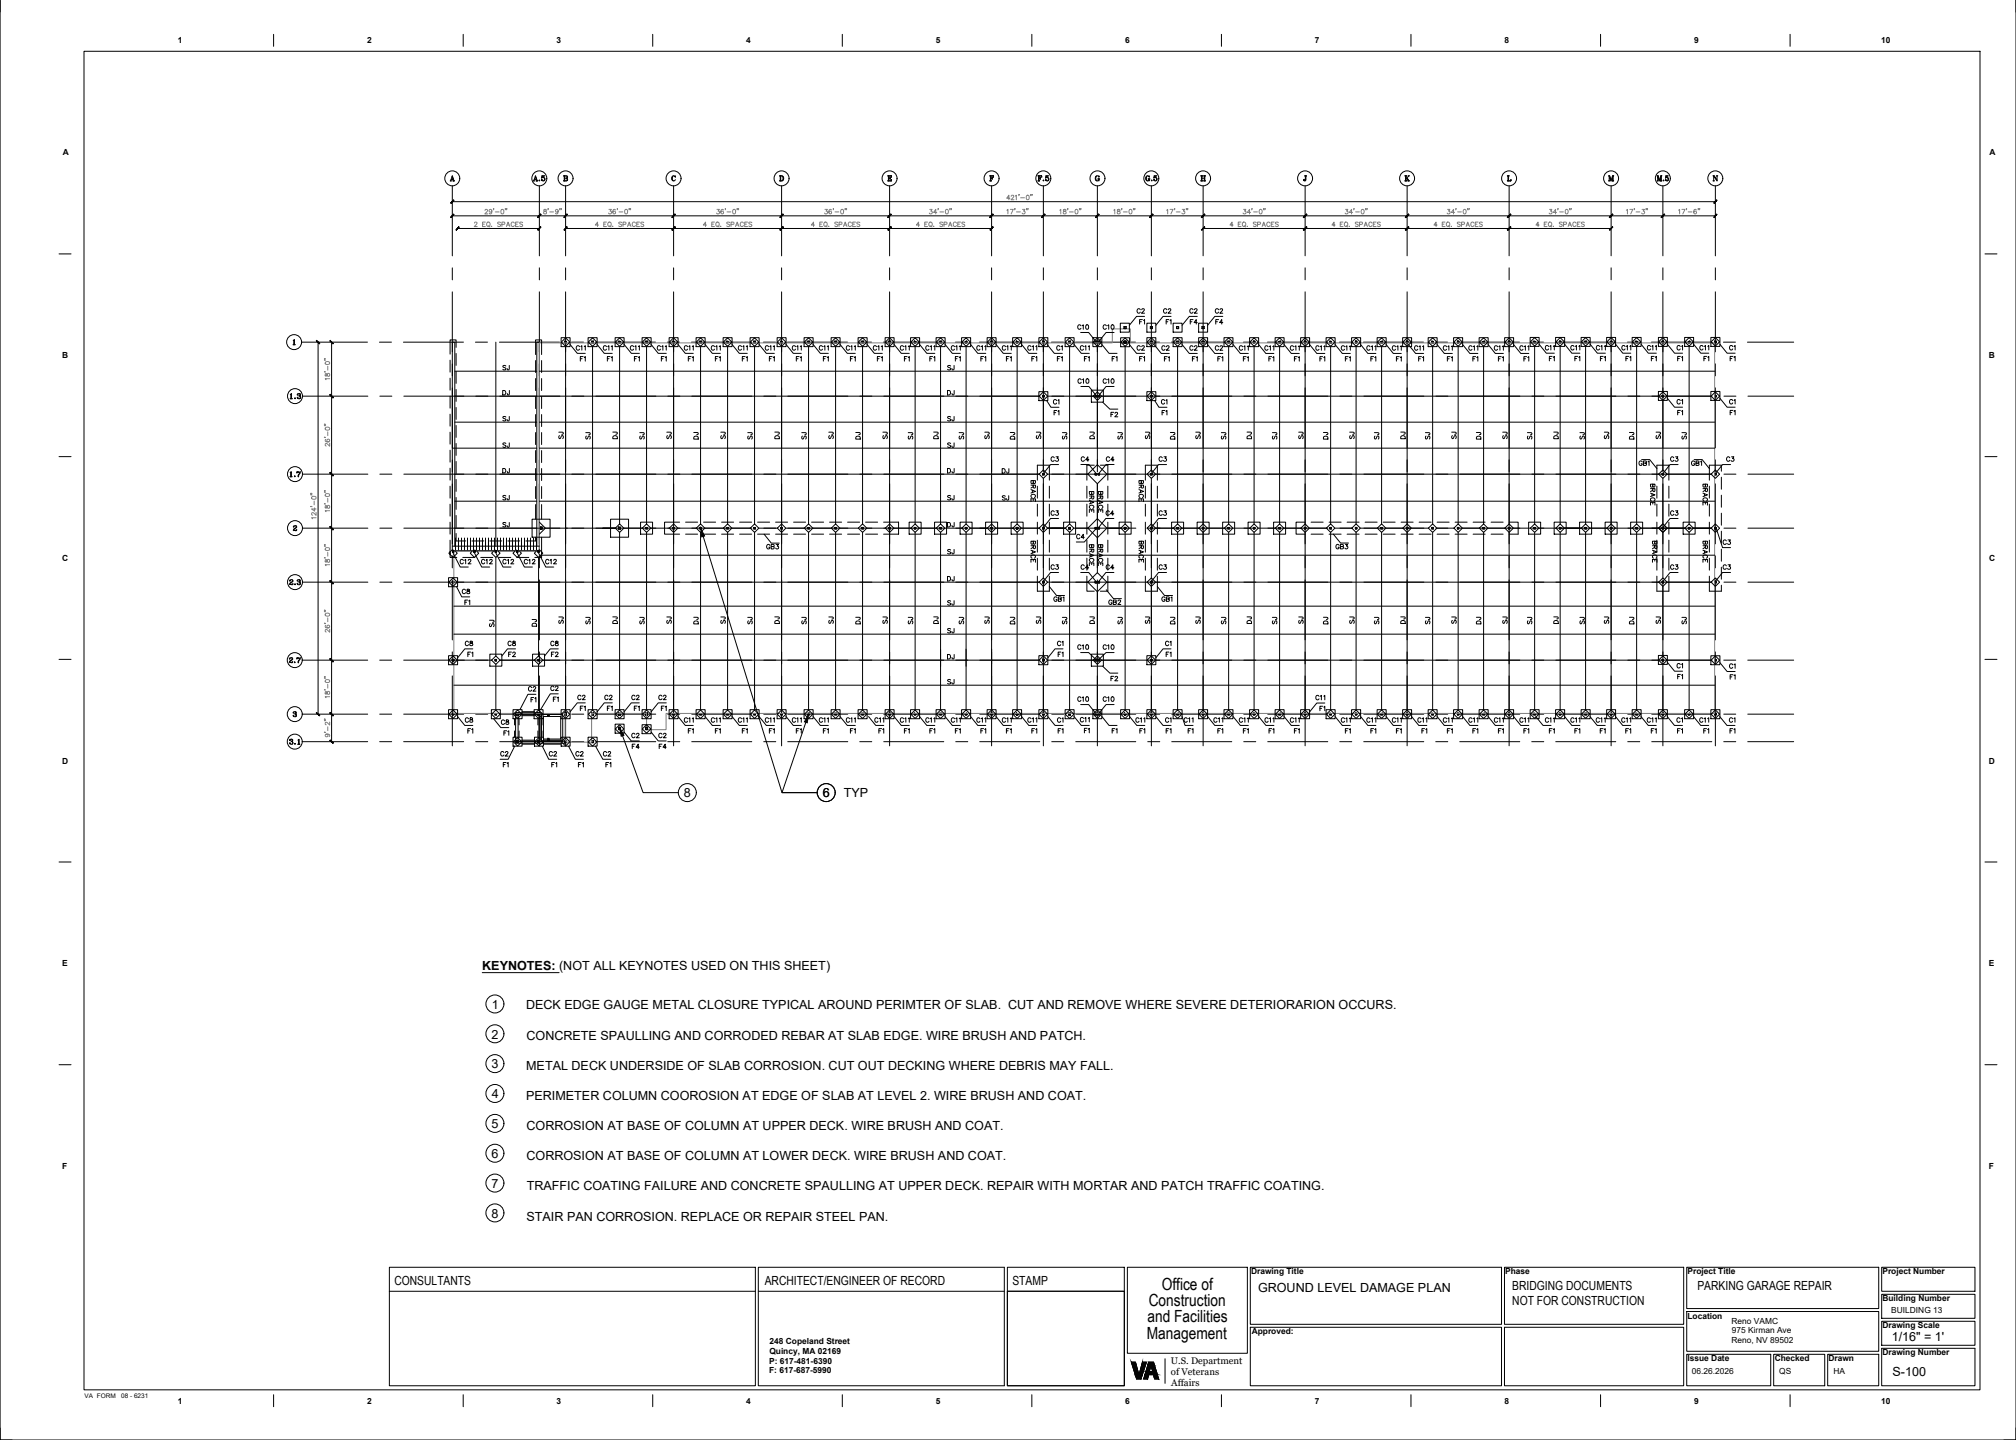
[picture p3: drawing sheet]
<svg xmlns="http://www.w3.org/2000/svg" width="1067mm" height="762mm" viewBox="0 0 1067 762" stroke-linecap="round" stroke-linejoin="round" font-family="sans-serif">
<defs><g id="words">
<g font-size="8.9">
<text x="615" y="682">Office of</text>
<text x="608" y="691">Construction</text>
<text x="607" y="700">and Facilities</text>
<text x="607" y="709">Management</text>
</g>
<g font-size="6.7">
<text x="362" y="422">8</text>
<text x="435" y="422">6</text>
<text x="447" y="422">TYP</text>
<text x="255" y="513">KEYNOTES: (NOT ALL KEYNOTES USED ON THIS SHEET)</text>
<text x="260" y="534">1</text>
<text x="278" y="534">DECK EDGE GAUGE METAL CLOSURE TYPICAL AROUND PERIMTER OF SLAB. CUT AND REMOVE WHERE SEVERE DETERIORARION OCCURS.</text>
<text x="260" y="550">2</text>
<text x="279" y="550">CONCRETE SPAULLING AND CORRODED REBAR AT SLAB EDGE. WIRE BRUSH AND PATCH.</text>
<text x="260" y="565">3</text>
<text x="278" y="566">METAL DECK UNDERSIDE OF SLAB CORROSION. CUT OUT DECKING WHERE DEBRIS MAY FALL.</text>
<text x="260" y="581">4</text>
<text x="278" y="582">PERIMETER COLUMN COOROSION AT EDGE OF SLAB AT LEVEL 2. WIRE BRUSH AND COAT.</text>
<text x="260" y="597">5</text>
<text x="279" y="598">CORROSION AT BASE OF COLUMN AT UPPER DECK. WIRE BRUSH AND COAT.</text>
<text x="260" y="613">6</text>
<text x="279" y="614">CORROSION AT BASE OF COLUMN AT LOWER DECK. WIRE BRUSH AND COAT.</text>
<text x="260" y="629">7</text>
<text x="279" y="630">TRAFFIC COATING FAILURE AND CONCRETE SPAULLING AT UPPER DECK. REPAIR WITH MORTAR AND PATCH TRAFFIC COATING.</text>
<text x="260" y="644">8</text>
<text x="279" y="646">STAIR PAN CORROSION. REPLACE OR REPAIR STEEL PAN.</text>
<text x="209" y="680">CONSULTANTS</text>
<text x="405" y="680">ARCHITECT/ENGINEER OF RECORD</text>
<text x="536" y="680">STAMP</text>
<text x="666" y="684">GROUND LEVEL DAMAGE PLAN</text>
<text x="800" y="682">BRIDGING DOCUMENTS</text>
<text x="898" y="682">PARKING GARAGE REPAIR</text>
<text x="800" y="690">NOT FOR CONSTRUCTION</text>
<text x="1001" y="710">1/16&quot; = 1'</text>
<text x="1001" y="728">S-100</text>
</g>
<g font-size="6.2">
<text x="281" y="97">A.5</text>
<text x="548" y="97">F.5</text>
<text x="605" y="97">G.5</text>
<text x="850" y="97">M</text>
<text x="876" y="97">M.5</text>
<text x="152" y="212">1.3</text>
<text x="152" y="254">1.7</text>
<text x="152" y="311">2.3</text>
<text x="152" y="352">2.7</text>
<text x="152" y="395">3.1</text>
</g>
<g font-size="5.7">
<text x="602" y="173">F1</text>
<text x="616" y="173">F1</text>
<text x="629" y="173">F4</text>
<text x="642" y="173">F4</text>
<text x="304" y="187">C11</text>
<text x="318" y="187">C11</text>
<text x="333" y="187">C11</text>
<text x="347" y="187">C11</text>
<text x="361" y="187">C11</text>
<text x="375" y="187">C11</text>
<text x="390" y="187">C11</text>
<text x="404" y="187">C11</text>
<text x="418" y="187">C11</text>
<text x="433" y="187">C11</text>
<text x="447" y="187">C11</text>
<text x="461" y="187">C11</text>
<text x="476" y="187">C11</text>
<text x="489" y="187">C11</text>
<text x="502" y="187">C11</text>
<text x="516" y="187">C11</text>
<text x="530" y="187">C11</text>
<text x="543" y="187">C11</text>
<text x="558" y="187">C1</text>
<text x="571" y="187">C11</text>
<text x="601" y="187">C2</text>
<text x="614" y="187">C2</text>
<text x="629" y="187">C2</text>
<text x="642" y="187">C2</text>
<text x="655" y="187">C11</text>
<text x="669" y="187">C11</text>
<text x="682" y="187">C11</text>
<text x="695" y="187">C11</text>
<text x="709" y="187">C11</text>
<text x="722" y="187">C11</text>
<text x="736" y="187">C11</text>
<text x="748" y="187">C11</text>
<text x="763" y="187">C11</text>
<text x="776" y="187">C11</text>
<text x="790" y="187">C11</text>
<text x="803" y="187">C11</text>
<text x="306" y="192">F1</text>
<text x="321" y="192">F1</text>
<text x="335" y="192">F1</text>
<text x="349" y="192">F1</text>
<text x="363" y="192">F1</text>
<text x="378" y="192">F1</text>
<text x="392" y="192">F1</text>
<text x="406" y="192">F1</text>
<text x="421" y="192">F1</text>
<text x="435" y="192">F1</text>
<text x="449" y="192">F1</text>
<text x="464" y="192">F1</text>
<text x="478" y="192">F1</text>
<text x="491" y="192">F1</text>
<text x="505" y="192">F1</text>
<text x="518" y="192">F1</text>
<text x="532" y="192">F1</text>
<text x="545" y="192">F1</text>
<text x="559" y="192">F1</text>
<text x="573" y="192">F1</text>
<text x="588" y="192">F1</text>
<text x="602" y="192">F1</text>
<text x="615" y="192">F1</text>
<text x="630" y="192">F1</text>
<text x="643" y="192">F1</text>
<text x="657" y="192">F1</text>
<text x="671" y="192">F1</text>
<text x="684" y="192">F1</text>
<text x="697" y="192">F1</text>
<text x="716" y="192" transform="rotate(-90 716 192)">F1</text>
<text x="729" y="192" transform="rotate(-90 729 192)">F1</text>
<text x="743" y="192" transform="rotate(-90 743 192)">F1</text>
<text x="750" y="192">F1</text>
<text x="765" y="192">F1</text>
<text x="779" y="192">F1</text>
<text x="792" y="192">F1</text>
<text x="805" y="192">F1</text>
<text x="819" y="192">F1</text>
<text x="833" y="192">F1</text>
<text x="846" y="192">F1</text>
<text x="859" y="192">F1</text>
<text x="873" y="192">F1</text>
<text x="887" y="192">F1</text>
<text x="901" y="192">F1</text>
<text x="915" y="192">F1</text>
<text x="265" y="210">DJ</text>
<text x="501" y="210">DJ</text>
<text x="557" y="215">C1</text>
<text x="614" y="215">C1</text>
<text x="557" y="221">F1</text>
<text x="587" y="222">F2</text>
<text x="614" y="221">F1</text>
<text x="887" y="221">F1</text>
<text x="915" y="221">F1</text>
<text x="265" y="224">SJ</text>
<text x="501" y="224">SJ</text>
<text x="300" y="233" transform="rotate(-90 300 233)">SJ</text>
<text x="314" y="234" transform="rotate(-90 314 234)">SJ</text>
<text x="328" y="234" transform="rotate(-90 328 234)">DJ</text>
<text x="342" y="234" transform="rotate(-90 342 234)">SJ</text>
<text x="357" y="233" transform="rotate(-90 357 233)">SJ</text>
<text x="371" y="234" transform="rotate(-90 371 234)">DJ</text>
<text x="385" y="233" transform="rotate(-90 385 233)">SJ</text>
<text x="399" y="234" transform="rotate(-90 399 234)">SJ</text>
<text x="414" y="234" transform="rotate(-90 414 234)">DJ</text>
<text x="428" y="234" transform="rotate(-90 428 234)">SJ</text>
<text x="442" y="233" transform="rotate(-90 442 233)">SJ</text>
<text x="456" y="234" transform="rotate(-90 456 234)">DJ</text>
<text x="471" y="233" transform="rotate(-90 471 233)">SJ</text>
<text x="484" y="234" transform="rotate(-90 484 234)">SJ</text>
<text x="498" y="234" transform="rotate(-90 498 234)">DJ</text>
<text x="511" y="234" transform="rotate(-90 511 234)">SJ</text>
<text x="538" y="234" transform="rotate(-90 538 234)">DJ</text>
<text x="552" y="233" transform="rotate(-90 552 233)">SJ</text>
<text x="566" y="234" transform="rotate(-90 566 234)">SJ</text>
<text x="580" y="234" transform="rotate(-90 580 234)">DJ</text>
<text x="595" y="234" transform="rotate(-90 595 234)">SJ</text>
<text x="623" y="234" transform="rotate(-90 623 234)">DJ</text>
<text x="636" y="233" transform="rotate(-90 636 233)">SJ</text>
<text x="664" y="234" transform="rotate(-90 664 234)">DJ</text>
<text x="677" y="234" transform="rotate(-90 677 234)">SJ</text>
<text x="718" y="233" transform="rotate(-90 718 233)">SJ</text>
<text x="731" y="234" transform="rotate(-90 731 234)">SJ</text>
<text x="772" y="233" transform="rotate(-90 772 233)">SJ</text>
<text x="785" y="234" transform="rotate(-90 785 234)">DJ</text>
<text x="826" y="234" transform="rotate(-90 826 234)">DJ</text>
<text x="840" y="234" transform="rotate(-90 840 234)">SJ</text>
<text x="853" y="233" transform="rotate(-90 853 233)">SJ</text>
<text x="894" y="234" transform="rotate(-90 894 234)">SJ</text>
<text x="265" y="238">SJ</text>
<text x="501" y="238">SJ</text>
<text x="265" y="252">DJ</text>
<text x="501" y="252">DJ</text>
<text x="530" y="252">DJ</text>
<text x="866" y="248">GB1</text>
<text x="894" y="248">GB1</text>
<text x="530" y="266">SJ</text>
<text x="549" y="267" transform="rotate(-90 549 267)">BRACE</text>
<text x="606" y="267" transform="rotate(-90 606 267)">BRACE</text>
<text x="877" y="268" transform="rotate(-90 877 268)">BRACE</text>
<text x="905" y="268" transform="rotate(-90 905 268)">BRACE</text>
<text x="585" y="272" transform="rotate(-90 585 272)">BRACE</text>
<text x="265" y="280">SJ</text>
<text x="501" y="280">DJ</text>
<text x="569" y="286">C4</text>
<text x="405" y="292">GB3</text>
<text x="706" y="292">GB3</text>
<text x="911" y="289">C3</text>
<text x="549" y="299" transform="rotate(-90 549 299)">BRACE</text>
<text x="606" y="299" transform="rotate(-90 606 299)">BRACE</text>
<text x="878" y="299" transform="rotate(-90 878 299)">BRACE</text>
<text x="905" y="299" transform="rotate(-90 905 299)">BRACE</text>
<text x="585" y="301" transform="rotate(-90 585 301)">BRACE</text>
<text x="501" y="309">DJ</text>
<text x="244" y="315">C8</text>
<text x="501" y="321">SJ</text>
<text x="557" y="320">GB1</text>
<text x="586" y="321">GB2</text>
<text x="614" y="320">GB1</text>
<text x="263" y="333" transform="rotate(-90 263 333)">SJ</text>
<text x="300" y="331" transform="rotate(-90 300 331)">SJ</text>
<text x="314" y="331" transform="rotate(-90 314 331)">SJ</text>
<text x="328" y="331" transform="rotate(-90 328 331)">DJ</text>
<text x="342" y="331" transform="rotate(-90 342 331)">SJ</text>
<text x="357" y="331" transform="rotate(-90 357 331)">SJ</text>
<text x="371" y="331" transform="rotate(-90 371 331)">DJ</text>
<text x="385" y="331" transform="rotate(-90 385 331)">SJ</text>
<text x="399" y="331" transform="rotate(-90 399 331)">SJ</text>
<text x="414" y="331" transform="rotate(-90 414 331)">DJ</text>
<text x="428" y="331" transform="rotate(-90 428 331)">SJ</text>
<text x="442" y="331" transform="rotate(-90 442 331)">SJ</text>
<text x="456" y="331" transform="rotate(-90 456 331)">DJ</text>
<text x="471" y="331" transform="rotate(-90 471 331)">SJ</text>
<text x="484" y="331" transform="rotate(-90 484 331)">SJ</text>
<text x="498" y="331" transform="rotate(-90 498 331)">DJ</text>
<text x="511" y="331" transform="rotate(-90 511 331)">SJ</text>
<text x="538" y="331" transform="rotate(-90 538 331)">DJ</text>
<text x="552" y="331" transform="rotate(-90 552 331)">SJ</text>
<text x="566" y="331" transform="rotate(-90 566 331)">SJ</text>
<text x="580" y="331" transform="rotate(-90 580 331)">DJ</text>
<text x="595" y="331" transform="rotate(-90 595 331)">SJ</text>
<text x="623" y="331" transform="rotate(-90 623 331)">DJ</text>
<text x="636" y="331" transform="rotate(-90 636 331)">SJ</text>
<text x="664" y="331" transform="rotate(-90 664 331)">DJ</text>
<text x="677" y="331" transform="rotate(-90 677 331)">SJ</text>
<text x="718" y="331" transform="rotate(-90 718 331)">SJ</text>
<text x="731" y="331" transform="rotate(-90 731 331)">SJ</text>
<text x="772" y="331" transform="rotate(-90 772 331)">SJ</text>
<text x="785" y="331" transform="rotate(-90 785 331)">DJ</text>
<text x="826" y="331" transform="rotate(-90 826 331)">DJ</text>
<text x="840" y="331" transform="rotate(-90 840 331)">SJ</text>
<text x="853" y="331" transform="rotate(-90 853 331)">SJ</text>
<text x="894" y="331" transform="rotate(-90 894 331)">SJ</text>
<text x="501" y="336">SJ</text>
<text x="245" y="343">C8</text>
<text x="268" y="343">C8</text>
<text x="291" y="343">C8</text>
<text x="559" y="343">C1</text>
<text x="616" y="343">C1</text>
<text x="501" y="350">DJ</text>
<text x="914" y="355">C1</text>
<text x="587" y="362">F2</text>
<text x="887" y="361">F1</text>
<text x="279" y="367">C2</text>
<text x="305" y="371">C2</text>
<text x="319" y="371">C2</text>
<text x="333" y="371">C2</text>
<text x="348" y="371">C2</text>
<text x="292" y="373">F1</text>
<text x="569" y="373">C10</text>
<text x="583" y="373">C10</text>
<text x="697" y="377">F1</text>
<text x="245" y="383">C8</text>
<text x="361" y="383">C11</text>
<text x="375" y="383">C11</text>
<text x="390" y="383">C11</text>
<text x="404" y="383">C11</text>
<text x="418" y="383">C11</text>
<text x="433" y="383">C11</text>
<text x="447" y="383">C11</text>
<text x="462" y="383">C11</text>
<text x="476" y="383">C11</text>
<text x="489" y="383">C11</text>
<text x="502" y="383">C11</text>
<text x="516" y="383">C11</text>
<text x="530" y="383">C11</text>
<text x="543" y="383">C11</text>
<text x="559" y="383">C1</text>
<text x="600" y="383">C11</text>
<text x="616" y="383">C1</text>
<text x="626" y="383">C11</text>
<text x="641" y="383">C11</text>
<text x="655" y="383">C11</text>
<text x="669" y="383">C11</text>
<text x="682" y="383">C11</text>
<text x="709" y="383">C11</text>
<text x="722" y="383">C11</text>
<text x="736" y="383">C11</text>
<text x="749" y="383">C11</text>
<text x="763" y="383">C11</text>
<text x="776" y="383">C11</text>
<text x="790" y="383">C11</text>
<text x="803" y="383">C11</text>
<text x="817" y="383">C11</text>
<text x="830" y="383">C11</text>
<text x="844" y="383">C11</text>
<text x="857" y="383">C11</text>
<text x="871" y="383">C11</text>
<text x="887" y="383">C1</text>
<text x="899" y="383">C11</text>
<text x="914" y="383">C1</text>
<text x="247" y="389">F1</text>
<text x="265" y="385">C8</text>
<text x="363" y="389">F1</text>
<text x="378" y="389">F1</text>
<text x="392" y="389">F1</text>
<text x="406" y="389">F1</text>
<text x="421" y="389">F1</text>
<text x="435" y="389">F1</text>
<text x="449" y="389">F1</text>
<text x="464" y="389">F1</text>
<text x="478" y="389">F1</text>
<text x="491" y="389">F1</text>
<text x="505" y="389">F1</text>
<text x="518" y="389">F1</text>
<text x="532" y="389">F1</text>
<text x="545" y="389">F1</text>
<text x="564" y="389" transform="rotate(-90 564 389)">F1</text>
<text x="573" y="389">F1</text>
<text x="588" y="389">F1</text>
<text x="602" y="389">F1</text>
<text x="616" y="389">F1</text>
<text x="628" y="389">F1</text>
<text x="643" y="389">F1</text>
<text x="657" y="389">F1</text>
<text x="671" y="389">F1</text>
<text x="684" y="389">F1</text>
<text x="716" y="389" transform="rotate(-90 716 389)">F1</text>
<text x="729" y="389" transform="rotate(-90 729 389)">F1</text>
<text x="743" y="389" transform="rotate(-90 743 389)">F1</text>
<text x="751" y="389">F1</text>
<text x="765" y="389">F1</text>
<text x="779" y="389">F1</text>
<text x="792" y="389">F1</text>
<text x="805" y="389">F1</text>
<text x="819" y="389">F1</text>
<text x="833" y="389">F1</text>
<text x="846" y="389">F1</text>
<text x="859" y="389">F1</text>
<text x="873" y="389">F1</text>
<text x="887" y="389">F1</text>
<text x="901" y="389">F1</text>
<text x="914" y="389">F1</text>
<text x="333" y="392">C2</text>
<text x="348" y="392">C2</text>
<text x="264" y="401">C2</text>
<text x="290" y="401">C2</text>
<text x="304" y="401">C2</text>
<text x="319" y="401">C2</text>
<text x="265" y="407">F1</text>
<text x="291" y="407">F1</text>
<text x="305" y="407">F1</text>
<text x="320" y="407">F1</text>
</g>
<g font-size="5.3">
<text x="601" y="167">C2</text>
<text x="615" y="167">C2</text>
<text x="629" y="167">C2</text>
<text x="642" y="167">C2</text>
<text x="569" y="175">C10</text>
<text x="583" y="175">C10</text>
<text x="817" y="186">C11</text>
<text x="830" y="186">C11</text>
<text x="844" y="186">C11</text>
<text x="857" y="186">C11</text>
<text x="871" y="186">C11</text>
<text x="887" y="186">C1</text>
<text x="899" y="186">C11</text>
<text x="914" y="186">C1</text>
<text x="265" y="197">SJ</text>
<text x="501" y="197">SJ</text>
<text x="569" y="204">C10</text>
<text x="583" y="204">C10</text>
<text x="887" y="215">C1</text>
<text x="914" y="215">C1</text>
<text x="525" y="233" transform="rotate(-90 525 233)">SJ</text>
<text x="610" y="233" transform="rotate(-90 610 233)">SJ</text>
<text x="650" y="234" transform="rotate(-90 650 234)">SJ</text>
<text x="691" y="233" transform="rotate(-90 691 233)">SJ</text>
<text x="704" y="234" transform="rotate(-90 704 234)">DJ</text>
<text x="745" y="234" transform="rotate(-90 745 234)">DJ</text>
<text x="758" y="234" transform="rotate(-90 758 234)">SJ</text>
<text x="799" y="233" transform="rotate(-90 799 233)">SJ</text>
<text x="812" y="234" transform="rotate(-90 812 234)">SJ</text>
<text x="866" y="234" transform="rotate(-90 866 234)">DJ</text>
<text x="880" y="233" transform="rotate(-90 880 233)">SJ</text>
<text x="555" y="245">C3</text>
<text x="571" y="245">C4</text>
<text x="585" y="245">C4</text>
<text x="612" y="245">C3</text>
<text x="883" y="245">C3</text>
<text x="913" y="245">C3</text>
<text x="265" y="266">SJ</text>
<text x="501" y="266">SJ</text>
<text x="555" y="274">C3</text>
<text x="580" y="272" transform="rotate(-90 580 272)">BRACE</text>
<text x="585" y="274">C4</text>
<text x="612" y="274">C3</text>
<text x="883" y="274">C3</text>
<text x="243" y="300">C12</text>
<text x="254" y="300">C12</text>
<text x="265" y="300">C12</text>
<text x="277" y="300">C12</text>
<text x="288" y="300">C12</text>
<text x="501" y="294">SJ</text>
<text x="555" y="302">C3</text>
<text x="571" y="302">C4</text>
<text x="580" y="301" transform="rotate(-90 580 301)">BRACE</text>
<text x="585" y="302">C4</text>
<text x="612" y="302">C3</text>
<text x="883" y="302">C3</text>
<text x="911" y="302">C3</text>
<text x="245" y="321">F1</text>
<text x="285" y="333" transform="rotate(-90 285 333)">DJ</text>
<text x="525" y="331" transform="rotate(-90 525 331)">SJ</text>
<text x="610" y="331" transform="rotate(-90 610 331)">SJ</text>
<text x="650" y="331" transform="rotate(-90 650 331)">SJ</text>
<text x="691" y="331" transform="rotate(-90 691 331)">SJ</text>
<text x="704" y="331" transform="rotate(-90 704 331)">DJ</text>
<text x="745" y="331" transform="rotate(-90 745 331)">DJ</text>
<text x="758" y="331" transform="rotate(-90 758 331)">SJ</text>
<text x="799" y="331" transform="rotate(-90 799 331)">SJ</text>
<text x="812" y="331" transform="rotate(-90 812 331)">SJ</text>
<text x="866" y="331" transform="rotate(-90 866 331)">DJ</text>
<text x="880" y="331" transform="rotate(-90 880 331)">SJ</text>
<text x="569" y="345">C10</text>
<text x="583" y="345">C10</text>
<text x="247" y="349">F1</text>
<text x="268" y="349">F2</text>
<text x="291" y="349">F2</text>
<text x="559" y="349">F1</text>
<text x="616" y="349">F1</text>
<text x="887" y="355">C1</text>
<text x="501" y="363">SJ</text>
<text x="915" y="361">F1</text>
<text x="291" y="367">C2</text>
<text x="695" y="371">C11</text>
<text x="280" y="373">F1</text>
<text x="306" y="377">F1</text>
<text x="321" y="377">F1</text>
<text x="335" y="377">F1</text>
<text x="349" y="377">F1</text>
<text x="571" y="383">C11</text>
<text x="266" y="390">F1</text>
<text x="334" y="397">F4</text>
<text x="348" y="397">F4</text>
</g>
<g font-size="5.1">
<text x="620" y="722">U.S. Department</text>
<text x="620" y="727">of Veterans</text>
<text x="620" y="733">Affairs</text>
</g>
<g font-size="4.4">
<text x="94" y="23">1</text>
<text x="194" y="23">2</text>
<text x="295" y="23">3</text>
<text x="395" y="23">4</text>
<text x="495" y="23">5</text>
<text x="595" y="23">6</text>
<text x="696" y="23">7</text>
<text x="796" y="23">8</text>
<text x="896" y="23">9</text>
<text x="996" y="23">10</text>
<text x="33" y="82">A</text>
<text x="1053" y="82">A</text>
<text x="33" y="190">B</text>
<text x="1052" y="190">B</text>
<text x="33" y="297">C</text>
<text x="1053" y="297">C</text>
<text x="33" y="404">D</text>
<text x="1052" y="404">D</text>
<text x="33" y="511">E</text>
<text x="1052" y="511">E</text>
<text x="33" y="619">F</text>
<text x="1052" y="619">F</text>
<text x="662" y="674">Drawing Title</text>
<text x="797" y="674">Phase</text>
<text x="893" y="674">Project Title</text>
<text x="996" y="674">Project Number</text>
<text x="996" y="689">Building Number</text>
<text x="1001" y="695">BUILDING 13</text>
<text x="893" y="698">Location</text>
<text x="916" y="701">Reno VAMC</text>
<text x="662" y="706">Approved:</text>
<text x="916" y="706">975 Kirman Ave</text>
<text x="996" y="703">Drawing Scale</text>
<text x="407" y="711">248 Copeland Street</text>
<text x="916" y="711">Reno, NV 89502</text>
<text x="407" y="716">Quincy, MA 02169</text>
<text x="996" y="717">Drawing Number</text>
<text x="407" y="722">P: 617-481-6390</text>
<text x="893" y="720">Issue Date</text>
<text x="939" y="720">Checked</text>
<text x="968" y="720">Drawn</text>
<text x="407" y="727">F: 617-687-5990</text>
<text x="895" y="727">06.26.2026</text>
<text x="942" y="727">QS</text>
<text x="970" y="727">HA</text>
<text x="94" y="743">1</text>
<text x="194" y="743">2</text>
<text x="295" y="743">3</text>
<text x="395" y="743">4</text>
<text x="495" y="743">5</text>
<text x="595" y="743">6</text>
<text x="696" y="743">7</text>
<text x="796" y="743">8</text>
<text x="896" y="743">9</text>
<text x="996" y="743">10</text>
</g>
<g font-size="3.3">
<text x="45" y="740">VA FORM</text>
<text x="64" y="740">08 - 6231</text>
</g>
</g></defs>
<!-- layer: 20040260_S21|20040260_base$0$G-GRID -->
<g fill="none" stroke="#000" stroke-width=".53">
<path d="M239 98v37M285 98v37M299 98v37M356 98v37M414 98v37M471 98v37M525 98v37M552 98v37M581 98v37M609 98v37M637 98v37M691 98v37"/>
<path d="M745 98v37M799 98v37M853 98v37M880 98v37M908 98v37M239 142v6M239 154v32M285 142v6M285 154v32M299 142v6M299 154v32M356 142v6"/>
<path d="M356 154v32M414 142v6M414 154v32M471 142v6M471 154v32M525 142v6M525 154v32M552 142v6M552 154v32M581 142v6M581 154v32M609 142v6"/>
<path d="M609 154v32M637 142v6M637 154v32M691 142v6M691 154v32M745 142v6M745 154v32M799 142v6M799 154v32M853 142v6M853 154v32M880 142v6"/>
<path d="M880 154v32M908 142v6M908 154v32M160 181h34M201 181h6M213 181h32M239 193v6M252 181h6M264 181h32M285 193v6M299 193v6M315 181h32"/>
<path d="M353 181h7M356 193v6M366 181h32M414 193v6M417 181h31M455 181h6M467 181h32M471 193v6M506 181h6M518 181h32M525 193v6M552 193v6"/>
<path d="M556 181h7M569 181h32M581 193v6M607 181h7M609 193v6M620 181h32M637 193v6M658 181h6M671 181h31M691 193v6M721 181h32M745 193v6"/>
<path d="M760 181h6M772 181h32M799 193v6M810 181h7M823 181h32M853 193v6M861 181h7M874 181h32M880 193v6M908 193v6M912 181h6M925 181h24"/>
<path d="M160 210h35M201 210h6M214 210h31M239 205v32M252 210h6M264 210h32M285 205v32M299 205v32M303 210h6M315 210h32M353 210h7M356 205v32"/>
<path d="M366 210h32M404 210h7M414 205v32M417 210h32M455 210h6M468 210h31M471 205v32M506 210h6M518 210h32M525 205v32M552 205v32M569 210h32"/>
<path d="M581 205v32M607 210h7M609 205v32M620 210h32M637 205v32M658 210h7M671 210h32M691 205v32M709 210h6M722 210h31M745 205v32M760 210h6"/>
<path d="M773 210h31M799 205v32M811 210h6M823 210h32M853 205v32M861 210h7M874 210h32M880 205v32M908 205v32M912 210h7M925 210h24M160 251h35"/>
<path d="M201 251h6M214 251h31M239 243v7M239 256v32M252 251h6M264 251h32M285 243v7M285 256v32M299 243v7M299 256v32M303 251h6M315 251h32"/>
<path d="M353 251h7M356 243v7M356 256v32M366 251h32M404 251h7M414 243v7M414 256v32M417 251h32M455 251h6M468 251h31M471 243v7M471 256v32"/>
<path d="M506 251h6M518 251h32M525 243v7M525 256v32M552 243v7M552 256v32M557 251h6M569 251h32M581 243v7M581 256v32M607 251h7M609 243v7"/>
<path d="M609 256v32M620 251h32M637 243v7M637 256v32M658 251h7M671 251h32M691 243v7M691 256v32M709 251h6M722 251h31M745 243v7M745 256v32"/>
<path d="M760 251h6M773 251h31M799 243v7M799 256v32M811 251h6M823 251h32M853 243v7M853 256v32M861 251h7M874 251h32M880 243v7M880 256v32"/>
<path d="M908 243v7M908 256v32M912 251h7M925 251h24M160 279h35M201 279h6M214 279h31M252 279h6M264 279h32M303 279h6M315 279h32M353 279h7"/>
<path d="M366 279h32M404 279h7M417 279h32M455 279h6M468 279h31M506 279h6M518 279h32M557 279h6M569 279h32M607 279h7M620 279h32M658 279h7"/>
<path d="M671 279h32M709 279h6M722 279h31M760 279h6M773 279h31M811 279h6M823 279h32M861 279h7M874 279h32M912 279h7M925 279h24M239 294v6"/>
<path d="M299 294v6M356 294v6M414 294v6M471 294v6M525 294v6M552 294v6M609 294v6M637 294v6M691 294v6M745 294v6M799 294v6M853 294v6"/>
<path d="M908 294v6M160 308h35M201 308h6M214 308h31M239 307v32M252 308h6M264 308h32M285 307v32M299 307v32M303 308h6M315 308h32M353 308h7"/>
<path d="M356 307v32M366 308h32M404 308h7M414 307v32M417 308h32M455 308h6M468 308h31M471 307v32M506 308h6M518 308h32M525 307v32M552 307v32"/>
<path d="M557 308h6M569 308h32M581 307v32M607 308h7M609 307v32M620 308h32M637 307v32M658 308h7M671 308h32M691 307v32M709 308h6M722 308h31"/>
<path d="M745 307v32M760 308h6M773 308h31M799 307v32M811 308h6M823 308h32M853 307v32M861 308h7M874 308h32M880 307v32M908 307v32M912 308h7"/>
<path d="M925 308h24M160 349h35M201 349h6M214 349h31M239 345v6M239 358v37M252 349h6M264 349h32M285 345v6M285 358v37M299 345v6M299 358v37"/>
<path d="M303 349h6M315 349h32M353 349h7M356 345v6M356 358v37M366 349h32M404 349h7M414 345v6M414 358v37M417 349h32M455 349h6M468 349h31"/>
<path d="M471 345v6M471 358v37M506 349h6M518 349h32M525 345v6M525 358v37M552 345v6M552 358v37M557 349h6M569 349h32M581 345v6M581 358v37"/>
<path d="M607 349h7M609 345v6M609 358v37M620 349h32M637 345v6M637 358v37M658 349h7M671 349h32M691 345v6M691 358v37M709 349h6M722 349h31"/>
<path d="M745 345v6M745 358v37M760 349h6M772 349h32M799 345v6M799 358v37M811 349h6M823 349h32M853 345v6M853 358v37M861 349h7M874 349h32"/>
<path d="M880 345v6M880 358v37M908 345v6M908 358v37M912 349h7M925 349h24M160 378h35M201 378h6M214 378h31M252 378h6M264 378h32M303 378h6"/>
<path d="M315 378h32M353 378h7M366 378h32M417 378h32M455 378h6M468 378h31M506 378h6M518 378h32M557 378h6M569 378h32M607 378h7M620 378h32"/>
<path d="M658 378h7M671 378h32M722 378h31M760 378h6M772 378h32M811 378h6M823 378h32M861 378h7M874 378h32M912 378h7M925 378h24M160 392h35"/>
<path d="M201 392h6M214 392h31M252 392h6M264 392h32M303 392h6M315 392h32M353 392h7M366 392h32M404 392h7M417 392h32M455 392h6M468 392h31"/>
<path d="M506 392h6M518 392h32M557 392h6M569 392h32M607 392h7M620 392h32M658 392h7M671 392h32M709 392h6M722 392h31M760 392h6M772 392h32"/>
<path d="M811 392h6M823 392h32M861 392h7M874 392h32M912 392h7M925 392h24"/>
</g>
<!-- layer: 20040260_S21|20040260_base$0$G-DIMS -->
<path d="M239 107h669M239 114h669M168 181v197M175 181v211" fill="none" stroke="#000" stroke-width=".53"/>
<!-- layer: 0 -->
<g fill="#000" stroke="#000" stroke-width=".53">
<path d="M240 106l-1 2zM238 107l2-1z"/>
<path d="M240 113l-1 2zM238 115l2-2z"/>
<path d="M285 115l1-2zM286 113l-1 2z"/>
<path d="M286 113l-1 2zM285 115l1-2z"/>
<path d="M298 115l2-2zM300 113l-1 2z"/>
<path d="M300 113l-1 2zM298 115l2-2z"/>
<path d="M356 115l1-2zM357 113l-1 2z"/>
<path d="M357 113l-1 2zM356 115l1-2z"/>
<path d="M413 115l1-2zM414 113l-1 2z"/>
<path d="M414 113l-1 2zM413 115l1-2z"/>
<path d="M470 115l1-2zM471 113l-1 2z"/>
<path d="M471 113l-1 2zM470 115l1-2z"/>
<path d="M524 115l1-2zM525 113l-1 2z"/>
<path d="M525 113l-1 2zM524 115l1-2z"/>
<path d="M551 115l2-2zM553 113l-2 2z"/>
<path d="M553 113l-2 2zM551 115l2-2z"/>
<path d="M580 115l1-2zM581 113l-1 2z"/>
<path d="M581 113l-1 2zM580 115l1-2z"/>
<path d="M608 115l2-2zM610 113l-1 2z"/>
<path d="M610 113l-1 2zM608 115l2-2z"/>
<path d="M636 115l1-2zM637 113l-1 2z"/>
<path d="M637 113l-1 2zM636 115l1-2z"/>
<path d="M690 115l1-2zM691 113l-1 2z"/>
<path d="M691 113l-1 2zM690 115l1-2z"/>
<path d="M744 115l1-2zM745 113l-1 2z"/>
<path d="M745 113l-1 2zM744 115l1-2z"/>
<path d="M798 115l1-2zM799 113l-1 2z"/>
<path d="M799 113l-1 2zM798 115l1-2z"/>
<path d="M852 115l1-2zM853 113l-1 2z"/>
<path d="M853 113l-1 2zM852 115l1-2z"/>
<path d="M879 115l2-2zM881 113l-2 2z"/>
<path d="M881 113l-2 2zM879 115l2-2z"/>
<path d="M907 107l1-1zM908 106l-1 2z"/>
<path d="M907 115l1-2zM908 113l-1 2z"/>
<path d="M243 120l-2 2zM243 120l-2 2z"/>
<path d="M286 120l-1 2zM286 120l-1 2z"/>
<path d="M300 120l-1 2zM300 120l-1 2z"/>
<path d="M356 122l1-2zM357 120l-1 2z"/>
<path d="M357 120l-1 2zM357 120l-1 2z"/>
<path d="M413 122l1-2zM414 120l-1 2z"/>
<path d="M414 120l-1 2zM414 120l-1 2z"/>
<path d="M470 122l1-2zM471 120l-1 2z"/>
<path d="M471 120l-1 2zM471 120l-1 2z"/>
<path d="M524 122l1-2zM525 120l-1 2z"/>
<path d="M637 120l-1 2zM637 120l-1 2z"/>
<path d="M691 120l-1 2zM691 120l-1 2z"/>
<path d="M691 120l-1 2zM691 120l-1 2z"/>
<path d="M745 120l-1 2zM745 120l-1 2z"/>
<path d="M745 120l-1 2zM745 120l-1 2z"/>
<path d="M799 120l-1 2zM799 120l-1 2z"/>
<path d="M799 120l-1 2zM799 120l-1 2z"/>
<path d="M852 122l1-2zM853 120l-1 2z"/>
<path d="M167 180l2 2zM167 180l2 2z"/>
<path d="M175 180l1 2zM175 180l1 2z"/>
<path d="M175 209l1 1zM175 209l1 1z"/>
<path d="M175 209l1 1zM175 209l1 1z"/>
<path d="M175 250l1 2zM175 250l1 2z"/>
<path d="M175 250l1 2zM175 250l1 2z"/>
<path d="M175 279l1 1zM175 279l1 1z"/>
<path d="M175 279l1 1zM175 279l1 1z"/>
<path d="M175 307l1 2zM175 307l1 2z"/>
<path d="M175 307l1 2zM175 307l1 2z"/>
<path d="M175 349l1 1zM175 349l1 1z"/>
<path d="M175 349l1 1zM175 349l1 1z"/>
<path d="M168 377l1 2zM167 377l2 2z"/>
<path d="M175 377l1 2zM175 377l1 2z"/>
<path d="M175 377l1 2zM175 377l1 2z"/>
<path d="M175 392l1 1zM175 392l1 1z"/>
</g>
<!-- layer: 20040260_S21|20040260_base$0$G-DIMS -->
<g fill="none" stroke="#808080" stroke-width=".53">
<path d="M257 111h1l-1 2h1M260 112a.7 .7 0 0 1-1 0 .7 .7 0 0 1 0-1 .7 .7 0 0 1 1 0v2h-1M261 110v1M262 112h2M268 110l-1 1M268 110v1M288 111v1a1 1 0 0 1 1 0 1 1 0 0 1 0 1h-1a.8 .8 0 0 1 0-1 .8 .8 0 0 1 1 0v-1zM290 110v1M291 112h2M295 112a.7 .7 0 0 1-1 0 .7 .7 0 0 1 0-1 .7 .7 0 0 1 1 0v2h-1M296 110v1M297 110v1"/>
<path d="M322 111h2l-1 1a.8 .8 0 0 1 0 1 .8 .8 0 0 1-1 0M326 111a1.1 1.1 0 0 0-2 1 1.1 1.1 0 0 0 2 1 .8 .8 0 0 0-1-1 .8 .8 0 0 0-1 0M327 110v1M328 112h2M333 110v1M334 110l-1 1M379 111h2l-1 1a.8 .8 0 0 1 1 1 1 1 0 0 1-2 0M383 111a1.1 1.1 0 0 0-2 1 1.1 1.1 0 0 0 2 1 .8 .8 0 0 0-1-1 .8 .8 0 0 0-1 0M384 110v1M385 112h2M390 110v1M391 110v1"/>
<path d="M437 111h1l-1 1a.8 .8 0 0 1 1 1 1 1 0 0 1-2 0M440 111a1.1 1.1 0 0 0-1 1 1.1 1.1 0 0 0 1 1 .7 .7 0 0 0 0-1 .7 .7 0 0 0-1 0M441 110v1M442 112h2M447 110v1M448 110v1M492 111h1v1a.8 .8 0 0 1 0 1 .8 .8 0 0 1-1 0M496 112h-2l1-1v2M497 110l-1 1M497 112h2M503 110v1M533 111v2"/>
<path d="M534 105h-1l1-2v3M535 111h1l-1 2M535 104l1-1v1l-1 2h2M537 110v1M537 104l1-1v3M538 112h2M539 103v1M540 105h2M541 111h1v1a.8 .8 0 0 1 0 1 .8 .8 0 0 1-1 0M543 110v1M544 110v1M546 103l-1 1"/>
<path d="M546 103v1M561 111v2M563 111v1h1a.8 .8 0 0 1 0 1 .8 .8 0 0 1-1 0l1-2zM565 110v1M566 112h2M571 110v1M572 110v1M589 111h1v2M591 111v1h2a.8 .8 0 0 1-1 1 .8 .8 0 0 1-1 0l2-2zM594 110l-1 1M594 112h3M600 110v1"/>
<path d="M601 110l-1 1M617 111h1v2M619 111h2l-1 2M622 110l-1 1M622 112h3M626 111h1l-1 1a.8 .8 0 0 1 1 1 1 1 0 0 1-2 0M628 110v1M629 110l-1 1M658 111h1v1a.8 .8 0 0 1 0 1 .8 .8 0 0 1-1 0M662 112h-2l1-1v2M663 110l-1 1M663 112h2"/>
<path d="M669 110v1M712 111h1v1a.8 .8 0 0 1 0 1 .8 .8 0 0 1-1 0M716 112h-2l1-1v2M717 110l-1 1M717 112h2M723 110v1M766 111h1v1a.8 .8 0 0 1 0 1 .8 .8 0 0 1-1 0M770 112h-2l1-1v2M771 110l-1 1M771 112h2M777 110v1M820 111h1v1a.8 .8 0 0 1 0 1 .8 .8 0 0 1-1 0"/>
<path d="M824 112h-2l1-1v2M824 110v1M825 112h2M831 110l-1 1M831 110v1M861 111v2M862 111h2l-1 2M865 110v1M866 112h2M869 111h1l-1 1a.8 .8 0 0 1 1 1 .8 .8 0 0 1-1 0M871 110v1M872 110v1"/>
<path d="M888 111h1v2M890 111h2l-2 2M893 110l-1 1M893 112h2M898 111h-1a1.1 1.1 0 0 0-1 1 1.1 1.1 0 0 0 2 1 .7 .7 0 0 0-1-1 .7 .7 0 0 0-1 0M899 110v1M172 197h.1M172 190v1M172 190h.1M172 198l1 1 1-1a.8 .8 0 0 1 0 1l-1-1zM173 194v2M174 200h-2l1 1"/>
<path d="M172 231v1M172 225h.1M172 224v1M172 232v1a1.1 1.1 0 0 0 1 1 1.1 1.1 0 0 0 1-1 .7 .7 0 0 0-1 0 .7 .7 0 0 0 1 1M173 229v2M174 235v1l-1-1-1 1h1M172 260h.1M165 268h.1M165 262h.1M165 261h.1M166 265v2M166 269v1l-1-1h2"/>
<path d="M167 274h-2v1M167 271v2l-2-2v1v1M172 267h.1M172 260v1M172 268l1 1 1-2a.8 .8 0 0 1 0 1 .8 .8 0 0 1 0 1l-1-1zM173 264v2M174 270h-2l1 1M172 295h.1M172 289h.1M172 288h.1M172 296l1 1 1-1a.8 .8 0 0 1 0 1 .8 .8 0 0 1 0 1l-1-2zM173 292v2"/>
<path d="M174 299h-2h1M172 330h.1M172 324h.1M172 323h.1M172 331a1 1 0 0 0 1 1 1 1 0 0 0 1-1 .7 .7 0 0 0-1 0 .7 .7 0 0 0 1 1M173 327v2M174 333v2l-1-2-1 1h1M172 359h.1M172 358h.1M172 365h.1M172 366l1 1 1-1a.7 .7 0 0 1 0 1 .7 .7 0 0 1-1 0v-1zM173 362v2"/>
<path d="M174 369h-2h1M172 387v1M172 381h.1M172 380v1M173 388a.7 .7 0 0 1 0 1 .7 .7 0 0 1-1 1 .7 .7 0 0 1 0-1h2v1M173 385v2M174 382v2l-1-2-1 1 1 1"/>
<circle cx="266" cy="112" r="1.1"/>
<circle cx="331" cy="112" r="1.1"/>
<circle cx="388" cy="112" r="1.1"/>
<circle cx="446" cy="112" r="1.1"/>
<circle cx="501" cy="112" r="1.1"/>
<circle cx="544" cy="104" r="1.1"/>
<circle cx="570" cy="112" r="1.1"/>
<circle cx="598" cy="112" r="1.1"/>
<circle cx="667" cy="112" r="1.1"/>
<circle cx="721" cy="112" r="1.1"/>
<circle cx="775" cy="112" r="1.1"/>
<circle cx="829" cy="112" r="1.1"/>
<circle cx="173" cy="192" r="1.1"/>
<circle cx="173" cy="227" r="1.1"/>
<circle cx="166" cy="263" r="1.1"/>
<circle cx="173" cy="262" r="1.1"/>
<circle cx="173" cy="291" r="1.1"/>
<circle cx="173" cy="325" r="1.1"/>
<circle cx="173" cy="360" r="1.1"/>
</g>
<!-- layer: 20040260_S21|20040260_base$0$S-COL2 -->
<g fill="none" stroke="#000" stroke-width=".53">
<path d="M595 174h.1M595 173v1M595 173h1v1M595 174h1M596 174h.1M596 174h-1M609 174h1M609 174h.1M609 174v-1h1v1M610 174h-1M623 173h1v1M623 174h1"/>
<path d="M624 174h.1M624 174h-1M636 173h1M637 173h.1M637 173v1M637 174h-1M299 181h.1M299 181h1M300 181h.1M300 181h-1M313 181h.1M313 181h1"/>
<path d="M314 181h-1M314 181h.1M327 181h1M328 181h.1M328 181h-1M342 181h.1M342 181h1M343 181h-1M356 181h.1M356 181h1M357 181h.1M370 181h.1"/>
<path d="M370 181h1M371 181h.1M371 181h-1M385 181h.1M399 181h.1M399 181h1M400 181h.1M400 181h-1M413 181h.1M413 181h1M414 181h.1M427 181h1"/>
<path d="M428 181h.1M428 181h-1M442 181h.1M442 181h1M443 181h.1M443 181h-1M456 181h.1M456 181h1M457 181h.1M457 181h-1M470 181h.1M470 181h1"/>
<path d="M471 181h.1M484 181h1M485 181h.1M497 181h1M498 181h.1M511 181h1M512 181h.1M524 181h1M525 181h.1M538 181h1M539 181h.1M552 181h.1"/>
<path d="M566 181h.1M579 181h1M580 181h.1M580 181h-1M581 181h.1M581 181h1M582 181h.1M582 181h-1M595 181v1M595 181h.1M595 181h1M596 181h.1"/>
<path d="M596 181v1h-1M609 181h1v1h-1zM609 181h.1M623 181h1v1h-1zM624 181h.1M636 181h1M636 182h1M637 181h.1M637 181v1M650 181h.1M651 181h.1M663 181h1"/>
<path d="M664 181h.1M677 181h1M677 181h.1M678 181h-1M690 181h1M691 181h.1M704 181h1M704 181h.1M705 181h-1M717 181h1M718 181h.1M731 181h.1"/>
<path d="M732 181h.1M744 181h1M745 181h.1M758 181h.1M771 181h1M772 181h-1M772 181h.1M785 181h.1M799 181h.1M812 181h.1M825 181h1M826 181h.1"/>
<path d="M839 181h.1M852 181h1M853 181h.1M866 181h.1M880 181h.1M893 181h.1M893 181h1M894 181h.1M907 181h1M908 181h.1M907 210h.1M907 209v1"/>
<path d="M907 209h.1M907 209h1M907 210h1M908 209h.1M908 210h.1M908 209v1M907 251h.1M907 250v1M907 251h1M908 250v1M908 251h.1M286 280h.1"/>
<path d="M286 279v1M286 279h.1M286 280h1M286 279h1M287 279h.1M287 280h.1M287 279v1M356 280h.1M356 279v1M356 280h1M357 279h.1M357 279h-1h1v1"/>
<path d="M357 279v1M357 280h.1M428 279v1M428 279h.1M428 280h.1M524 280h.1M524 279v1M524 279h.1M524 279h1zM524 280h1M525 279v1M525 280h.1"/>
<path d="M566 280h.1M566 279v1M566 279h.1M690 280h.1M690 279v1M690 279h.1M690 279h1M690 280h1M691 279h.1M691 280h.1M691 279v1M852 280h.1"/>
<path d="M852 279v1M852 279h.1M852 279h1h-1v1M852 280h1M853 279v1M853 280h.1M239 292h.1M239 292h1M240 292h.1M239 308h.1M239 308h1M240 308h.1"/>
<path d="M907 308h.1M907 308h1M908 308h.1M908 308h-1M239 349v1M239 349h.1M239 349h1M240 349v1h-1M240 350h.1M907 350h1M907 349h.1M907 349h1"/>
<path d="M907 349v1zM908 349h.1M908 350h.1M908 349v1M239 378h.1M239 377v1M239 378h1zM239 378h1M240 377v1M240 378h.1M262 378h.1M262 377v1"/>
<path d="M262 378h1M263 377v1M263 378h.1M273 378h.1M273 377v1M273 377h.1M273 378h1M273 377h1M274 377h.1M274 378h.1M274 377v1M285 377v1"/>
<path d="M285 377h.1M285 378h.1M286 377v1M290 379h.1M290 378v1M299 378h.1M299 377v1M299 377h.1M299 378h1M299 377h1M300 377h.1M300 378h.1"/>
<path d="M300 377v1M313 377v1M313 377h.1M313 378h.1M313 378h1M313 377h1M314 377h.1M314 378h.1M314 377v1M327 378h.1M327 377v1M327 377h.1"/>
<path d="M327 378h1M327 377h1M328 377h.1M328 377v1M328 378h.1M342 377v1M342 378h.1M342 377h.1M342 378h1M342 377h1M343 377h.1M343 378h.1"/>
<path d="M343 377v1M356 378h.1M356 377v1M356 378h1M357 377v1M357 378h-1h1M357 378h.1M370 378h.1M370 377v1M370 378h1M371 377v1M371 378h.1"/>
<path d="M385 378h.1M385 377v1M399 378h.1M399 377v1M399 378h1M400 377v1M400 378h.1M413 378h.1M413 377v1M413 378h1M414 377v1M414 378h.1"/>
<path d="M428 378h.1M442 378h.1M442 378h1M443 378h.1M443 378h-1M456 378h.1M456 378h1M457 378h.1M470 378h1M471 378h.1M484 378h1M485 378h.1"/>
<path d="M497 378h1M498 378h.1M511 378h1M512 378h.1M524 378h1M525 378h.1M538 378h1M539 378h.1M552 378h.1M566 378h.1M579 378h1M580 378h.1"/>
<path d="M580 378h-1M581 378h.1M581 378h1M582 378h.1M595 378h.1M595 378h1M596 378h.1M609 378h1M610 378h.1M623 378h.1M636 378h.1M636 378h1"/>
<path d="M637 378h.1M650 378h.1M651 378h.1M663 378h1M664 378h.1M677 378h.1M690 378h1M691 378h.1M704 378h.1M717 378h1M718 378h.1M731 378h.1"/>
<path d="M732 378h.1M744 378h1M745 378h.1M758 378h.1M771 378h1M772 378h.1M785 378h.1M799 378h.1M812 378h.1M825 378h1M826 378h.1M839 378h.1"/>
<path d="M852 378h1M853 378h.1M866 378h.1M880 378h.1M893 378h.1M893 378h1M894 378h.1M894 378h-1M907 378h1M908 378h.1M273 393h.1M273 392v1"/>
<path d="M273 392h.1M273 392h1M273 393h1M274 392h.1M274 393h.1M274 392v1M285 392v1M285 392h.1M285 393h.1M286 392v1M290 392h.1M290 391v1"/>
<path d="M290 391h.1M299 393h.1M299 392v1M299 392h.1M299 392h1M299 393h1M300 392h.1M300 393h.1M300 392v1M313 392v1M313 392h1M313 393h.1"/>
<path d="M313 393h1M314 392h.1M314 393h.1M314 392v1M327 385h1M327 386h.1M327 385v1M327 385h.1M327 386h1M328 385v1M328 386h.1M342 386h.1"/>
<path d="M342 385v1M342 385h.1M342 385h1M342 386h1M343 385h.1M343 386h.1M343 385v1"/>
</g>
<!-- layer: 20040260_S21|20040260_base$0$S-COL1 -->
<g fill="none" stroke="#000" stroke-width=".53">
<path d="M552 210h.1M552 209v1M552 209h.1M579 210h1M580 209v1M580 209h-1M580 210h.1M580 209h.1M581 209v1M581 209h1v1M581 210h.1M581 210h1"/>
<path d="M581 209h1M582 209h.1M582 210h.1M582 209v1M609 209v1M609 209h1M609 210h.1M609 210h1M610 209h.1M610 210h.1M610 209v1M880 210h.1"/>
<path d="M880 209v1v-1M880 209h.1M880 209v1M552 251h.1M552 250v1M579 251h1M580 250l-1 1M580 251h.1M580 250v1M581 251h.1M581 250v1M581 251h1"/>
<path d="M582 250v1M582 251h.1M609 251h.1M609 250v1M609 251h1zM609 251h1M610 250v1M610 251h.1M880 251h.1M880 250v1M327 280h.1M327 279v1"/>
<path d="M327 279h.1M327 280h1M327 279h1M328 279h.1M328 279v1M328 280h.1M342 280h.1M342 279v1M342 279h.1M370 280h.1M370 279v1M370 279h.1"/>
<path d="M370 279h1M370 280h1M371 279h.1M371 280h.1M371 279v1M385 280h.1M385 279v1M385 279h.1M399 280h.1M399 279v1M399 279h.1M399 279h1"/>
<path d="M399 280h1M400 279h.1M400 280h.1M400 279v1M413 280h.1M413 279v1M413 279h.1M413 279h1v1M413 279h1M413 280h1M414 279h.1M414 279v1"/>
<path d="M414 280h.1M442 280h.1M442 279v1M442 279h.1M442 279h1M442 280h1M443 280h.1M443 279v1M443 280h-1M456 279v1M456 279h1zM456 280h.1"/>
<path d="M456 280h1M457 279h.1M457 280h.1M457 279v1M470 280h.1M470 279v1M470 279h.1M470 279h1zM470 280h1M471 279v1M471 280h.1M484 280h.1"/>
<path d="M484 279v1M484 280h1M485 279h.1M485 279h-1h1v1M485 279v1M485 280h.1M497 279v1M497 280h.1M497 279h.1M497 279h1M497 280h1M498 279h.1"/>
<path d="M498 280h.1M498 279v1M511 280h.1M511 279v1M511 279h.1M511 279h1M511 280h1M512 279h.1M512 279h-1v1M512 280h.1M512 279v1M538 279v1"/>
<path d="M538 280h.1M538 279h.1M538 279h1v1M538 279h1M538 280h1M539 279h.1M539 279v1M539 280h.1M552 280h.1M552 279v1M552 279h.1M579 280h1"/>
<path d="M580 279h-1M580 280h.1M580 279h.1M580 279v1M581 279v1M581 279h1v1M581 280h.1M581 279h1M581 280h1M582 279h.1M582 280h.1M582 279v1"/>
<path d="M595 279v1M595 280h.1M595 279h.1M595 279h1v1M595 279h1M595 280h1M596 279h.1M596 279v1M596 280h.1M609 279v1M609 279h1zM609 280h.1"/>
<path d="M609 280h1M610 279h.1M610 280h.1M610 279v1M623 280h.1M623 279v1M623 279h.1M636 280h.1M636 279v1M636 280h1M637 279h.1M637 279h-1h1v1"/>
<path d="M637 279v1M637 280h.1M650 279v1M650 280h.1M650 279h.1M651 279v1M663 280h.1M663 279v1M663 279h1zM663 280h1M664 279h.1M664 280h.1"/>
<path d="M664 279v1M677 280h.1M677 279h.1M677 279v1zM677 279v1M704 279v1M704 280h.1M704 279h.1M717 279v1M717 280h.1M717 279h.1M717 279h1"/>
<path d="M717 280h1M718 279h.1M718 280h.1M718 279v1M731 280h.1M731 279h.1M731 279v1M732 279v1M744 280h.1M744 279v1M744 279h.1M744 279h1"/>
<path d="M744 280h1M745 279h.1M745 280h.1M745 279v1M758 279v1M758 280h.1M758 279h.1M771 279v1M771 280h.1M771 279h.1M771 279h1M771 280h1"/>
<path d="M772 279h.1M772 280h.1M772 279v1M785 279v1M785 280h.1M785 279h.1M798 280h.1M798 279v1M798 279h.1M798 279h1M798 280h1M799 279h.1"/>
<path d="M799 280h.1M799 279v1M812 279v1M812 280h.1M812 279h.1M825 279v1M825 280h.1M825 279h.1M825 279h1zM825 280h1M826 279v1M826 280h.1"/>
<path d="M839 279v1M839 279h.1M839 280h.1M866 280h.1M866 279v1M866 279h.1M880 280h.1M880 279v1M880 279h.1M893 280h.1M893 279v1M893 279h.1"/>
<path d="M893 279h1M893 280h1M894 279h.1M894 279h-1v1M894 280h.1M894 279v1M907 279v1M907 280h.1M907 279h.1M907 279h1M907 280h1M908 279h.1"/>
<path d="M908 280h.1M908 279v1M251 292h.1M262 292h.1M262 292h1M263 292h.1M273 292h.1M273 292h1M274 292h.1M285 292h.1M552 308h.1M579 308h1"/>
<path d="M580 308h.1M580 308h-1M581 308h.1M581 308h1M582 308h.1M582 308h-1M609 308h.1M609 308h1M610 308h.1M610 308h-1M880 308h.1M262 350h1"/>
<path d="M262 349v1M262 349h.1M262 349h1v1M262 350h.1M262 349h1M263 349h.1M263 349v1M263 350h.1M285 350h.1M285 349v1M285 349h.1M552 350h.1"/>
<path d="M552 349v1M552 349h.1M579 350h1M580 349v1M580 349h-1M580 350h.1M580 349h.1M581 349v1M581 349v1h1M581 349h.1M581 350h.1M581 349h1"/>
<path d="M582 349h.1M582 349v1M609 350h1M609 349v1v-1M609 349h.1M609 349h1M609 350h.1M610 349h.1M610 350h.1M610 349v1M880 349v1v-1M880 349h.1"/>
<path d="M880 350h.1M880 349v1"/>
</g>
<!-- layer: 20040260_S21|20040260_base$0$G-GRID-GLBL -->
<g fill="none" stroke="#000" stroke-width=".53">
<path d="M238 96h1M238 96l1-3 1 3M239 95h1M239 93l1 3M240 95v1M298 93h2v1M299 93v3M299 93h.1M299 95v1M300 93v1h-1M300 94v1v1h-2M300 94v2"/>
<path d="M300 93v1M300 95h.1M356 93v2M356 93v1v2M357 93v1a1 1 0 0 0-1-1 1 1 0 0 0-1 1v1a1 1 0 0 0 1 1 1 1 0 0 0 1-1M412 93h2a1.4 1.4 0 0 1 1 1 1.4 1.4 0 0 1-1 2h-2M413 93h.1M413 93v2M413 96h.1M413 93v3M414 93v1v2M414 93v2"/>
<path d="M470 93h.1M470 96h2v-1l-1 1M470 93v3M470 95v1M470 93v2M470 96h1M471 93h-1M471 94v1zM471 94v1M471 94h-1M471 93h1M471 93l1 1v-1h-2"/>
<path d="M472 96h-1M524 96h1M524 93v2M524 93v3M525 93h-1M525 94v1zM525 94v1M525 94h-1M525 93h1M526 93v1v-1h-2M580 93v2M580 93v1v2"/>
<path d="M581 95h1M581 95h.1M581 95v1M581 93h1v1a1.1 1.1 0 0 0-2-1 1 1 0 0 0 0 1 1.4 1.4 0 0 0 0 2 1.4 1.4 0 0 0 2 0v-1M582 95h.1M635 93h1M635 96h1M636 93v3M636 93h.1M636 95v1M636 94h1M637 96h1"/>
<path d="M637 93v2M637 93v3M638 93v2M638 96h.1M638 93h.1M638 93h-1M690 95h.1M691 93h.1M691 93l-1 3M691 93v3h-1v-1M691 93h-1l1 3M743 93h1"/>
<path d="M743 96h1M744 93v3M744 93h.1M744 95v1M744 94l1 2v-2M745 94l1 2M745 93h.1M745 96h1zM745 93l-1 2M798 96h2v-1l-1 1M798 93h1h-1M798 93v3"/>
<path d="M798 93h.1M798 95v1M798 96h1M800 96h-1M800 95l-1 1M906 93h1l2 2M906 96h1M907 96h.1M907 93h.1M908 93h1M909 93v3l-2-3v3M156 180v2"/>
<path d="M155 182h1M155 180h1v2M155 182h.1M156 182h.1M155 279h.1M155 279a.9 .9 0 0 1 1-1 .9 .9 0 0 1 1 1l-2 1v1M156 278l1 1-1 1M157 278v1M157 280l-2 1M157 280v1l-1-1 1 1M155 377h.1M155 377a.8 .8 0 0 1 1 0 .8 .8 0 0 1 1 0l-1 1"/>
<path d="M155 379h.1M156 378a.8 .8 0 0 1 1 0 .8 .8 0 0 1-1 1h-1M156 377v1M156 378h1l-1 1M157 377v1M157 378v1"/>
<circle cx="239" cy="94" r="4"/>
<circle cx="299" cy="94" r="4"/>
<circle cx="356" cy="94" r="4"/>
<circle cx="414" cy="94" r="4"/>
<circle cx="471" cy="94" r="4"/>
<circle cx="525" cy="94" r="4"/>
<circle cx="581" cy="94" r="4"/>
<circle cx="637" cy="94" r="4"/>
<circle cx="691" cy="94" r="4"/>
<circle cx="745" cy="94" r="4"/>
<circle cx="799" cy="94" r="4"/>
<circle cx="908" cy="94" r="4"/>
<circle cx="156" cy="181" r="4"/>
<circle cx="156" cy="279" r="4"/>
<circle cx="156" cy="378" r="4"/>
</g>
<!-- layer: 20040260_S21|20040260_base$0$S-ELEV-PIT -->
<path d="M287 378h11v14h-11zM288 379h9v12h-9z" fill="none" stroke="#000" stroke-width=".53"/>
<!-- layer: 20040260_S21|20040260_base$0$S-WALL-RET -->
<path d="M240 181h-1v110h46v-110h-1v108h-43v-108M239 289h2M284 289h1" fill="none" stroke="#000" stroke-width=".53"/>
<!-- layer: 20040260_S21|20040260_base$0$S-FNDN-EOFS -->
<path d="M285 181h304v-7h9v7h309v197h-555v8h-10v-8h-29v15h-13v-1h-1v-14h-59v-86h45z" fill="none" stroke="#808080" stroke-width=".53"/>
<!-- layer: 20040260_S21|S-FTNG -->
<g fill="none" stroke="#000" stroke-width=".53">
<path d="M297 179h5v4h-5zM311 179h5v4h-5zM326 179h4v4h-4zM340 179h5v4h-5zM354 179h5v4h-5zM368 179h5v4h-5zM383 179h4v4h-4zM397 179h5v4h-5zM411 179h5v4h-5zM425 179h5v4h-5zM440 179h5v4h-5zM454 179h5v4h-5z"/>
<path d="M468 179h5v4h-5zM482 179h5v4h-5zM495 179h5v4h-5zM509 179h5v4h-5zM522 179h5v4h-5zM536 179h5v4h-5zM550 179h4v4h-4zM564 179h4v4h-4zM578 179h5v4h-5zM593 171h5v5h-5zM593 179h5v4h-5zM607 179h5v4h-5z"/>
<path d="M607 171h5v5h-5zM621 179h5v4h-5zM621 171h5v5h-5zM634 179h5v4h-5zM634 171h5v5h-5zM648 179h4v4h-4zM661 179h5v4h-5zM675 179h4v4h-4zM688 179h5v4h-5zM702 179h5v4h-5zM715 179h5v4h-5zM729 179h5v4h-5z"/>
<path d="M742 179h5v4h-5zM756 179h4v4h-4zM769 179h5v4h-5zM783 179h4v4h-4zM796 179h5v4h-5zM810 179h4v4h-4zM823 179h5v4h-5zM837 179h4v4h-4zM850 179h5v4h-5zM864 179h4v4h-4zM878 179h4v4h-4zM891 179h5v4h-5z"/>
<path d="M905 179h5v4h-5zM238 191v6M241 184v-4h-3v7M241 187v6M241 197v6M283 188v-8h4v8M283 191v6M287 191v6M238 200v6M238 210v6M238 219v7M241 206v6"/>
<path d="M241 216v6M283 200v7M283 210v6M283 219v7M287 200v7M287 210v6M287 219v7M550 207h4v5h-4zM578 206h6v7h-6zM607 207h5v5h-5zM878 207h4v5h-4zM905 207h5v5h-5z"/>
<path d="M238 229v6M238 238v7M241 225v6M241 235v6M283 229v6M283 238v7M287 229v6M287 238v7M238 248v6M238 257v7M241 244v7M241 254v6"/>
<path d="M283 248v6M283 257v7M287 248v6M287 257v7M549 254v-8h6v8M555 257v7M575 246v8M575 257v7M582 246h4v8M586 257v7M606 254v-8h6v8M612 257v7"/>
<path d="M877 254v-8h6v8M883 257v7M911 249v-3h-6v8M911 253v6M238 267v6M238 276v7M241 263v7M241 273v6M282 275h9v9h-9zM283 267v8M287 267v8M323 275h10v9h-10z"/>
<path d="M339 276h6v7h-6zM360 276h-8v7h8M363 276h6M372 276h7M382 276h6M391 276h7M401 276h6M410 276h7M420 276h6M429 276h7M439 276h6M449 276h6"/>
<path d="M458 276h6M468 276h7v7M481 276h6v7h-6zM495 276h6v7h-6zM508 276h6v7h-6zM522 276h6v7h-6zM535 276h6v7h-6zM549 267v6M549 276v7M555 267v6M555 276v7M563 276h6v7h-6z"/>
<path d="M575 276v7M586 276v7M592 276h7v7h-7zM606 267v6M606 276v7M612 267v6M612 276v7M620 276h6v7h-6zM633 276h7v7h-7zM647 276h6v7h-6zM660 276h7v7h-7zM674 276h6v7h-6z"/>
<path d="M691 276h-5v7h5M694 276h6M703 276h7M713 276h6M722 276h7M732 276h6M741 276h7M751 276h6M760 276h7M770 276h6M780 276h6M789 276h6"/>
<path d="M799 276h4v7h-4M809 276h6v7h-6zM822 276h7v7h-7zM836 276h6v7h-6zM849 276h7v7h-7zM863 276h6v7h-6zM877 267v6M877 276v7M883 267v6M883 276v7M891 276h6v7h-6zM905 267v6"/>
<path d="M905 276v7M911 262v6M911 272v6M238 292v3h4M238 293h.1M238 286v7M241 282v4h6M250 286h6M259 286h7M269 286h6M273 295h7M283 284v2h-5"/>
<path d="M287 292v3h-4M287 284v9M363 283h6M372 283h7M382 283h6M391 283h7M401 283h6M410 283h7M420 283h6M429 283h7M439 283h6M449 283h6"/>
<path d="M458 283h6M468 283h7M475 283h.1M549 295v7M555 286v6M555 295v7M606 295v7M612 286v6M612 295v7M694 283h6M703 283h7M713 283h6"/>
<path d="M722 283h7M732 283h6M741 283h7M751 283h6M760 283h7M770 283h6M780 283h6M789 283h6M877 295v7M883 286v6M883 295v7M905 295v7"/>
<path d="M911 281v6M911 291v6M237 306h5v4h-5zM549 305v8h6v-8M575 305v8h4M586 305v8h-4M606 305v8h6v-8M877 305v8h6v-8M905 305v8h6v-3M911 300v6M237 347h5v5h-5zM259 346h7v7h-7z"/>
<path d="M282 346h6v7h-6zM550 347h4v5h-4zM578 346h6v7h-6zM607 347h5v5h-5zM878 347h4v5h-4zM905 347h5v5h-5zM237 376h5v4h-5zM260 376h5v4h-5zM271 376h5v4h-5zM276 379h7M276 377h7M283 376h4v4h-4z"/>
<path d="M297 376h5v4h-5zM311 376h5v4h-5zM326 376h4v4h-4zM340 376h5v4h-5zM354 376h5v4h-5zM368 376h5v4h-5zM383 376h4v4h-4zM397 376h5v4h-5zM411 376h5v4h-5zM425 376h5v4h-5zM440 376h5v4h-5zM454 376h5v4h-5z"/>
<path d="M468 376h5v4h-5zM482 376h5v4h-5zM495 376h5v4h-5zM509 376h5v4h-5zM522 376h5v4h-5zM536 376h5v4h-5zM550 376h4v4h-4zM564 376h4v4h-4zM578 376h5v4h-5zM593 376h5v4h-5zM607 376h5v4h-5zM621 376h5v4h-5z"/>
<path d="M634 376h5v4h-5zM648 376h4v4h-4zM661 376h5v4h-5zM675 376h4v4h-4zM688 376h5v4h-5zM702 376h5v4h-5zM715 376h5v4h-5zM729 376h5v4h-5zM742 376h5v4h-5zM756 376h4v4h-4zM769 376h5v4h-5zM783 376h4v4h-4z"/>
<path d="M796 376h5v4h-5zM810 376h4v4h-4zM823 376h5v4h-5zM837 376h4v4h-4zM850 376h5v4h-5zM864 376h4v4h-4zM878 376h4v4h-4zM891 376h5v4h-5zM905 376h5v4h-5zM271 390h5v5h-5zM275 380v4M275 387v3"/>
<path d="M276 392h7M276 394h7M283 390h5v5h-5zM285 380v4M285 387v3M287 380v4M287 387v3M288 392h9M288 394h9M297 390h5v5h-5zM311 390h5v5h-5zM326 383h4v5h-4z"/>
<path d="M340 383h5v5h-5z"/>
</g>
<!-- layer: 20040260_S21|dim -->
<path d="M242 121h43M299 121h226M637 121h216" fill="none" stroke="#000" stroke-width=".53"/>
<g fill="none" stroke="#808080" stroke-width=".53">
<path d="M251 118h1l-1 2h2M255 119h1M257 118h-2v2h2M259 119v1M260 120h.1M265 118h-1l1 2h-2M266 119h1v-1h-1v2M268 120l1-2 1 2M268 119h1M272 118a.9 .9 0 0 0-1 0 .9 .9 0 0 0-1 0 1.1 1.1 0 0 0 1 2 1 1 0 0 0 1 0v-1M273 119h1M274 118h-1v2h1"/>
<path d="M277 118h-2l2 2h-2M317 119h-2l1-1v2M319 119h1M321 118h-2v2h2M323 119v1M324 120h.1M329 118h-1l1 2h-2M330 119h1v-1h-1v2M332 120l1-2 1 2M332 119h2M336 118a.9 .9 0 0 0-1 0 1 1 0 0 0 0 2 1 1 0 0 0 1 0v-1M337 119h1"/>
<path d="M338 118h-1v2h1M341 118h-2l2 2h-2M374 119h-2l1-1v2M377 119h1M378 118h-1v2h1M380 119v1M381 120h1M386 118h-1l1 2h-1M387 119h1v-1h-1v2M389 120l1-2 1 2M390 119h1M393 118a.9 .9 0 0 0-1 0 1 1 0 0 0 0 2 1 1 0 0 0 1 0v-1"/>
<path d="M394 119h1M396 118h-2v2h2M398 118h-2l2 2h-2M431 119h-2l1-1v2M434 119h1M435 118h-1v2h1M437 119l1 1M439 120h.1M443 118h-1l1 1v1h-1M444 119h1v-1h-1v2M446 120l1-2 1 2M447 119h1"/>
<path d="M451 118a.9 .9 0 0 0-1 0 .9 .9 0 0 0-1 0 1 1 0 0 0 0 2 1 1 0 0 0 1 0l1-1M451 119h1M453 118h-2v2h2M455 118h-1l1 2h-2M487 119h-2l1-1v2M489 119h1M491 118h-2v2h2M493 119v1M494 120h.1M499 118h-1h-1l2 2h-2M500 119h1v-1h-1v2M502 120l1-2 1 2"/>
<path d="M502 119h1M506 118a.9 .9 0 0 0-1 0 .9 .9 0 0 0-1 0 1.1 1.1 0 0 0 1 2 1 1 0 0 0 1 0v-1M507 119h1M508 118h-1v2h1M511 118h-2l2 2h-2M653 119h-2l1-1v2M655 119h1M657 118h-2v2h2M658 119l1 1M660 120h.1M665 118h-2l2 2h-2M665 119h2v-1h-2v2"/>
<path d="M668 120l1-2 1 2M668 119h1M672 118a1 1 0 0 0-1 0 1 1 0 0 0-1 1 .9 .9 0 0 0 1 1 .9 .9 0 0 0 1-1M673 119h1M674 118h-1v2h1M676 118h-1l1 2h-1M707 119h-2l1-1v2M709 119h1M711 118h-2v2h2M712 119l1 1M714 120h.1M719 118h-2l2 2h-2"/>
<path d="M719 119h2v-1h-2v2M722 120l1-2 1 2M722 119h1M726 118a.9 .9 0 0 0-1 0 .9 .9 0 0 0-1 0 1.1 1.1 0 0 0 1 2 1 1 0 0 0 1 0v-1M727 119h1M728 118h-1v2h1M730 118h-1l1 2h-1M760 119h-1l1-1v2M763 119h1M765 118h-2v2h2M766 119l1 1M768 120h.1"/>
<path d="M773 118h-2l2 2h-2M773 119h2v-1h-2v2M776 120l1-2 1 2M776 119h1M780 118a.9 .9 0 0 0-1 0 .9 .9 0 0 0-1 0 1.1 1.1 0 0 0 1 2 1 1 0 0 0 1 0v-1M781 119h1M782 118h-1v2h1M784 118h-1l1 2h-1M814 119h-1l1-1v2M817 119h1M819 118h-2v2h2M820 119l1 1"/>
<path d="M822 120h.1M827 118h-2l2 2h-2M827 119h2v-1h-2v2M830 120l1-2 1 2M830 119h1M834 118a.9 .9 0 0 0-1 0 .9 .9 0 0 0-1 0 1.1 1.1 0 0 0 1 2 1 1 0 0 0 1 0v-1M835 119h1M836 118h-1v2h1M838 118h-1l1 2h-1"/>
<circle cx="258" cy="119" r="1.1"/>
<circle cx="323" cy="119" r="1.1"/>
<circle cx="380" cy="119" r="1.1"/>
<circle cx="437" cy="119" r="1.1"/>
<circle cx="492" cy="119" r="1.1"/>
<circle cx="658" cy="119" r="1.1"/>
<circle cx="712" cy="119" r="1.1"/>
<circle cx="766" cy="119" r="1.1"/>
<circle cx="820" cy="119" r="1.1"/>
</g>
<!-- layer: 20040260_S21|JOINT -->
<g fill="none" stroke="#000" stroke-width=".53">
<path d="M241 196h43M262 181v108M285 196h622M297 181l2 2 2-2M299 183v193M312 181l2 2 1-2M314 183v193M326 181l2 2 2-2M328 183v94M340 181l2 2 2-2M342 183v94M355 181l1 2 2-2"/>
<path d="M356 183v94M369 181l2 2 2-2M371 183v94M383 181l2 2 2-2M385 183v94M397 181l2 2 2-2M399 183v94M412 181l2 2 1-2M414 183v94M426 181l2 2 2-2M428 183v94M440 181l2 2 2-2"/>
<path d="M442 183v94M455 181l1 2 2-2M456 183v94M469 181l2 2 2-2M471 183v94M482 181l2 2 2-2M484 183v94M496 181l2 2 2-2M498 183v94M509 181l2 2 2-2M511 183v94M523 181l2 2 2-2"/>
<path d="M525 183v94M536 181l2 2 2-2M538 183v94M550 181l2 2 2-2M552 183v24M564 181l2 2 2-2M566 183v94M579 181l2 2 2-2M581 183v24M583 181h.1M594 181l1 2 2-2M595 183v94"/>
<path d="M607 181l2 2 2-2M609 183v24M621 181l2 2 2-2M623 183v94M635 181l2 2 2-2M637 183v94M648 181l2 2 2-2M650 183v94M662 181l2 2 1-2M664 183v94M675 181l2 2 2-2M677 183v94"/>
<path d="M689 181l2 2 1-2M691 183v94M702 181l2 2 2-2M704 183v94M716 181l2 2 1-2M718 183v94M729 181l2 2 2-2M731 183v94M743 181l2 2 1-2M745 183v94M756 181l2 2 2-2M758 183v94"/>
<path d="M770 181l2 2 1-2M772 183v94M783 181l2 2 2-2M785 183v94M797 181l2 2 1-2M799 183v94M810 181l2 2 2-2M812 183v94M824 181l2 2 1-2M826 183v94M837 181l2 2 2-2M839 183v94"/>
<path d="M851 181l2 2 1-2M853 183v94M864 181l2 2 2-2M866 183v94M878 181l2 2 2-2M880 183v24M892 181l2 2 2-2M894 183v94M906 181l2 2 2-2M241 210h43M285 210h265M550 210l2-3 2 3-2 2z"/>
<path d="M552 212v37M554 210h24M578 210l3-3 2 3-2 2zM581 212v34M583 210h24M607 210l2-3 3 3-3 2zM609 212v37M612 210h266M878 210l2-3 2 3-2 2zM880 212v37M882 210h23M905 210l3-3 2 3-2 2z"/>
<path d="M239 237h45M241 223h43M285 223h622M285 237h622M241 251h43M285 251h265M550 251l2-2 2 2-2 2zM552 253v24M554 251h22M581 246l5 5-5 5-5-5zM581 256v18M586 251h21"/>
<path d="M607 251l2-2 3 2-3 2zM609 253v24M612 251h266M878 251l2-2 2 2-2 2zM880 251h.1M880 253v24M882 251h23M905 251l3-2 2 2-2 2zM241 265h43M241 279h43M285 276l4 3-4 4M285 265h622"/>
<path d="M285 279h1M289 279h11M299 279h27h-7M326 279l2-2 2 2-2 3zM330 279h10M342 277l2 2-2 3-2-3zM344 279h10M354 279l2-2 3 2-3 3zM359 279h9M371 277l2 2-2 3-3-3zM373 279h10M383 279l2-2 2 2-2 3z"/>
<path d="M387 279h10M399 277l3 2-3 3-2-3zM402 279h9M411 279l3-2 2 2-2 3zM416 279h10M428 277l2 2-2 3-2-3zM430 279h10M440 279l2-2 2 2-2 3zM444 279h10M456 277l3 2-3 3-2-3zM459 279h10M469 279l2-2 2 2-2 3z"/>
<path d="M473 279h9M482 279l2-2 2 2-2 3zM486 279h9M498 277l2 2-2 3-3-3zM500 279h9M511 277l2 2-2 3-2-3zM513 279h9M522 279l3-2 2 2-2 3zM527 279h9M536 279l2-2 2 2-2 3zM540 279h10M550 279l2-2 2 2-2 3z"/>
<path d="M554 279h7M563 279h-9h10M564 279l2-2 2 2-2 3zM568 279h8M581 274l5 5-5 6-5-6zM586 279h7M593 279l2-2 3 2-3 3zM607 279l2-2 3 2-3 3zM612 279h9M621 279l2-2 2 2-2 3zM625 279h9M634 279l3-2 2 2-2 3z"/>
<path d="M639 279h9M650 277l2 2-2 3-2-3zM652 279h9M664 277l2 2-2 3-3-3zM666 279h9M675 279l2-2 2 2-2 3zM679 279h9M688 279l3-2 2 2-2 3zM693 279h9M704 277l2 2-2 3-2-3zM706 279h9M718 277l2 2-2 3-3-3z"/>
<path d="M720 279h9M729 279l2-2 2 2-2 3zM733 279h9M742 279l3-2 2 2-2 3zM745 279h11M758 277l2 2-2 3-2-3zM760 279h9M772 277l2 2-2 3-3-3zM774 279h9M785 277l2 2-2 3-2-3zM787 279h9M799 277l2 2-2 3-3-3z"/>
<path d="M801 279h9M812 277l2 2-2 3-2-3zM814 279h9M826 277l2 2-2 3-3-3zM826 279h11M839 277l2 2-2 3-2-3zM841 279h9M853 277l2 2-2 3-3-3zM855 279h9M866 277l2 2-2 3-2-3zM868 279h24M878 279l2-2 2 2-2 3z"/>
<path d="M894 277l2 2-2 3-2-3zM896 279h9M905 279l3-2 2 2-2 3zM239 291l-2 2 3 2 2-2-1-1M250 292l-1 1 2 2 2-2-1-1M261 292l-1 1 2 2 3-2-1-1M262 295v52M272 292l-1 1 3 2 2-2-1-1M285 295v52M285 291l2 2-2 2-2-2 1-1M286 294h621M328 282v94"/>
<path d="M342 282v94M356 282v94M371 282v94M385 282v94M399 282v94M414 282v94M428 282v94M442 282v94M456 282v94M471 282v94M484 282v94M498 282v94"/>
<path d="M511 282v94M525 282v94M538 282v94M552 282v24M566 282v94M581 285v18M595 282v94M609 282v24M623 282v94M637 282v94M650 282v94M664 282v94"/>
<path d="M677 282v94M691 282v94M704 282v94M718 282v94M731 282v94M745 282v94M758 282v94M772 282v94M785 282v94M799 282v94M812 282v94M826 282v94"/>
<path d="M839 282v94M853 282v94M866 282v94M880 282v24M894 282v94M240 306l2 2-2 2-3-2zM242 308h308M550 308l2-2 2 2-2 2zM552 310v37M554 308h22M581 303l5 5-5 5-5-5zM581 313v34"/>
<path d="M586 308h21M607 308l2-2 3 2-3 2zM609 310v37M612 308h266M878 308l2-2 2 2-2 2zM880 310v37M882 308h23M905 308l3-2 2 2-2 2zM240 321h667M240 336h667M240 347l2 2-2 3-3-3zM242 349h18"/>
<path d="M260 349l2-2 3 2-3 3zM262 352v24M265 349h18M285 347l2 2-2 3-2-3zM285 352v24M287 349h263M550 349l2-2 2 2-2 3zM552 352v24M554 349h24M578 349l3-2 2 2-2 3zM581 352v24M583 349h24"/>
<path d="M607 349l2-2 3 2-3 3zM609 352v24M612 349h266M878 349l2-2 2 2-2 3zM880 352v24M882 349h23M906 350l2 2 2-2M238 378l2-2 2 2M240 363h667M261 378l1-2 2 2M272 378l2-2 2 2M283 378l2-2 2 2"/>
<path d="M297 378l2-2 2 2M312 378l2-2 1 2M326 378l2-2 2 2M340 378l2-2 2 2M355 378l1-2 2 2M369 378l2-2 2 2M383 378l2-2 2 2M397 378l2-2 2 2M412 378l2-2 1 2M426 378l2-2 2 2M440 378l2-2 2 2M455 378l1-2 2 2"/>
<path d="M469 378l2-2 2 2M482 378l2-2 2 2M496 378l2-2 2 2M509 378l2-2 2 2M523 378l2-2 2 2M536 378l2-2 2 2M550 378l2-2 2 2M564 378l2-2 2 2M579 378l2-2 2 2M583 378h.1M594 378l1-2 2 2M607 378l2-2 2 2"/>
<path d="M621 378l2-2 2 2M635 378l2-2 2 2M648 378l2-2 2 2M662 378l2-2 1 2M675 378l2-2 2 2M689 378l2-2 1 2M702 378l2-2 2 2M716 378l2-2 1 2M729 378l2-2 2 2M743 378l2-2 1 2M756 378l2-2 2 2M770 378l2-2 1 2"/>
<path d="M783 378l2-2 2 2M797 378l2-2 1 2M810 378l2-2 2 2M824 378l2-2 1 2M837 378l2-2 2 2M851 378l2-2 1 2M864 378l2-2 2 2M878 378l2-2 2 2M892 378l2-2 2 2M906 378l2-2 2 2M272 392l2-2 2 2M283 392l2-2 2 2"/>
<path d="M297 392l2-2 2 2M314 390l2 3-2 2-3-2zM328 383l2 3-2 2-2-2zM342 383l2 3-2 2-2-2z"/>
</g>
<!-- layer: 20040260_S21|FND-TEXT -->
<g fill="none" stroke="#000" stroke-width=".53">
<path d="M572 176h4l4 5M590 176h-5l-4 5M606 167h-5l-3 5M620 167h-5l-3 5M634 167h-5l-3 5M647 167h-4l-4 5M302 182l3 5h5M316 182l4 5h4M330 182l4 5h4M345 182l3 5h5M359 182l4 5h4M373 182l4 5h4"/>
<path d="M387 182l4 5h4M402 182l4 5h4M416 182l4 5h4M430 182l4 5h4M445 182l3 5h5M459 182l4 5h4M473 182l4 5h4M487 182l3 5h5M500 182l4 5h4M514 182l3 5h5M527 182l4 5h4M541 182l3 5h5"/>
<path d="M554 182l4 5h4M568 182l4 5h4M583 182l4 5h4M598 182l3 5h5M611 182l4 5h4M626 182l3 5h5M639 182l4 5h4M653 182l3 5h5M666 182l4 5h4M679 182l4 5h5M693 182l4 5h4M707 182l3 5h5"/>
<path d="M720 182l4 5h4M734 182l3 5h5M745 182l4 5h4M760 182l4 5h5M774 182l4 5h4M787 182l4 5h5M801 182l4 5h4M814 182l4 5h4M828 182l4 5h4M841 182l4 5h5M855 182l4 5h4M868 182l4 5h4"/>
<path d="M882 182l4 5h4M896 182l4 5h4M910 182l4 5h4M554 212l2 4h4M572 205h4l4 4M583 213l4 3h5M590 205h-5l-4 4M611 212l2 4h5M882 211l4 4h4M910 211l4 4h4M560 246h-4l-4 5M572 246h4l4 5"/>
<path d="M590 246h-5l-4 5M617 246h-4l-4 5M869 243h4l4 5M888 246h-4l-4 5M896 243h5l4 5M916 246h-4l-4 5M560 274h-4l-4 5M580 280l-6 7h-4M589 274h-4l-4 5M617 274h-4l-4 5M888 274h-4l-4 5M908 279l4 11h4"/>
<path d="M240 293l4 7h4M251 293l4 7h4M262 293l4 7h4M274 293l3 7h5M285 293l4 7h4M404 283l4 4h4M706 283l3 4h5M242 310l2 6h5M555 310l4 5h4M560 303h-4l-4 5M572 303h4l4 5M585 312l4 5h4"/>
<path d="M589 303h-4l-4 5M612 310l4 5h4M617 303h-4l-4 5M888 303h-4l-4 5M916 303h-4l-4 5M250 343h-4l-4 5M273 343h-4l-3 4M295 343h-4l-3 4M563 343h-5l-4 5M572 345h4l4 4M583 353l4 3h5M590 345h-5l-4 4"/>
<path d="M620 343h-5l-3 5M882 350l4 5h4M910 351l4 4h4M242 379l4 5h4M284 367h-5l-4 9M295 367h-4l-5 9M310 372h-5l-3 5M324 372h-4l-4 5M338 372h-4l-4 5M353 372h-5l-3 5M359 379l4 5h4M373 379l4 5h4"/>
<path d="M387 379l4 5h4M402 379l4 5h4M416 379l4 5h4M430 379l4 5h4M445 379l3 5h5M460 379l3 5h5M473 379l4 5h4M487 379l3 5h5M500 379l4 5h4M514 379l3 5h5M527 379l4 5h4M541 379l3 5h5"/>
<path d="M554 379l4 5h5M568 379l4 5h4M572 373h4l4 5M583 379l4 5h4M590 373h-5l-4 5M598 379l4 5h4M612 379l3 5h5M639 379l4 5h4M653 379l3 5h5M666 379l4 5h4M679 379l4 5h5M701 372h-4l-4 5"/>
<path d="M707 379l3 5h5M720 379l4 5h4M734 379l3 5h5M747 379l4 5h4M760 379l4 5h5M774 379l4 5h4M787 379l4 5h5M801 379l4 5h4M813 379l4 5h4M828 379l4 5h4M841 379l4 5h4M855 379l4 5h4"/>
<path d="M868 379l4 5h4M882 379l4 5h4M896 379l4 5h4M910 379l4 5h4M261 380l4 5h4M272 395l-3 7h-4M287 395l3 7h5M301 395l3 7h5M315 395l4 7h4M330 387l4 5h4M345 387l3 5h5"/>
</g>
<!-- layer: 20040260_S21|S-blockout -->
<g fill="none" stroke="#000" stroke-width=".53">
<path d="M297 181l2-2 3 2h-1M312 181h-1l3-2 2 2h-1M326 181l2-2 2 2M340 181l2-2 2 2M355 181h-1l2-2 3 2h-1M369 181h-1l3-2 2 2M383 181l2-2 2 2M397 181l2-2 3 2h-1M412 181h-1l3-2 2 2h-1M426 181l2-2 2 2M440 181l2-2 2 2M455 181h-1l2-2 3 2h-1"/>
<path d="M469 181l2-2 2 2M482 181l2-2 2 2M496 181h-1l3-2 2 2M509 181l2-2 2 2M523 181h-1l3-2 2 2M536 181l2-2 2 2M550 181l2-2 2 2M564 181l2-2 2 2M579 181h-1l3-2 2 2M594 181h-1l2-2 3 2h-1M607 181l2-2 3 2h-1M621 181l2-2 2 2"/>
<path d="M635 181h-1l3-2 2 2M648 181l2-2 2 2M662 181h-1l3-2 2 2h-1M675 181l2-2 2 2M689 181h-1l3-2 2 2h-1M702 181l2-2 2 2M716 181h-1l3-2 2 2h-1M729 181l2-2 2 2M743 181h-1l3-2 2 2h-1M756 181l2-2 2 2M770 181h-1l3-2 2 2h-1M783 181l2-2 2 2"/>
<path d="M797 181h-1l3-2 2 2h-1M810 181l2-2 2 2M824 181h-1l3-2 2 2h-1M837 181l2-2 2 2M851 181h-1l3-2 2 2h-1M864 181l2-2 2 2M878 181l2-2 2 2M892 181l2-2 2 2M906 181h-1l3-2 2 2M906 350l-1-1 3-2 2 2v1M238 378h-1l3 2 2-2M261 378h-1l2 2 3-2h-1"/>
<path d="M272 378l2 2 2-2M283 378l2 2 2-2M297 378l2 2 3-2h-1M312 378h-1l3 2 2-2h-1M326 378l2 2 2-2M340 378l2 2 2-2M355 378h-1l2 2 3-2h-1M369 378h-1l3 2 2-2M383 378l2 2 2-2M397 378l2 2 3-2h-1M412 378h-1l3 2 2-2h-1M426 378l2 2 2-2"/>
<path d="M440 378l2 2 2-2M455 378h-1l2 2 3-2h-1M469 378l2 2 2-2M482 378l2 2 2-2M496 378h-1l3 2 2-2M509 378l2 2 2-2M523 378h-1l3 2 2-2M536 378l2 2 2-2M550 378l2 2 2-2M564 378l2 2 2-2M579 378h-1l3 2 2-2M594 378h-1l2 2 3-2h-1"/>
<path d="M607 378l2 2 3-2h-1M621 378l2 2 2-2M635 378h-1l3 2 2-2M648 378l2 2 2-2M662 378h-1l3 2 2-2h-1M675 378l2 2 2-2M689 378h-1l3 2 2-2h-1M702 378l2 2 2-2M716 378h-1l3 2 2-2h-1M729 378l2 2 2-2M743 378h-1l3 2 2-2h-1M756 378l2 2 2-2"/>
<path d="M770 378h-1l3 2 2-2h-1M783 378l2 2 2-2M797 378h-1l3 2 2-2h-1M810 378l2 2 2-2M824 378h-1l3 2 2-2h-1M837 378l2 2 2-2M851 378h-1l3 2 2-2h-1M864 378l2 2 2-2M878 378l2 2 2-2M892 378l2 2 2-2M906 378h-1l3 2 2-2M272 392v1l2 2 2-2v-1"/>
<path d="M283 392v1l2 2 2-2v-1M297 392v1l2 2 3-2-1-1"/>
</g>
<!-- layer: 20040260_S21|S-STEM -->
<path d="M285 392v-14h-11v14h25v1h-26v-16h13v15" fill="none" stroke="#000" stroke-width=".53"/>
<!-- layer: 20040260_S21|GL-025A -->
<g fill="none" stroke="#000" stroke-width=".53">
<path d="M241 285v6M243 285v6M244 285v6M246 285v6M247 285v6M249 285v6M251 285v6M252 285v6M254 285v6M255 285v6M257 285v6M258 285v6"/>
<path d="M260 285v6M262 285v6M263 285v6M265 285v6M266 285v6M268 285v6M270 285v6M271 285v6M273 285v6M274 285v6M276 285v6M278 285v6"/>
<path d="M279 285v6M281 285v6M282 285v6M284 285v6"/>
</g>
<!-- layer: A-ANNO-NOTE -->
<g fill="none" stroke="#000" stroke-width=".53">
<path d="M372 284l42 135h18h-18l12-37M329 389l11 30h19M255 515h41M599 721h2l2 7 2-7h2l-3 9h-3zM608 721h2l3 9h-2l-1-3h-2l-1 3h-2zM609 722l1 4h-2z"/>
<circle cx="364" cy="419" r="5"/>
<circle cx="437" cy="419" r="5"/>
<circle cx="262" cy="531" r="5"/>
<circle cx="262" cy="547" r="5"/>
<circle cx="262" cy="579" r="5"/>
<circle cx="262" cy="563" r="5"/>
<circle cx="262" cy="594" r="5"/>
<circle cx="262" cy="610" r="5"/>
<circle cx="262" cy="626" r="5"/>
<circle cx="262" cy="642" r="5"/>
</g>
<!-- layer: G-ANNO-TTLB -->
<g fill="#000" stroke="#000" stroke-width=".53">
<path d="M599 721l4 7-2-7zM599 721l4 7h-2z"/>
<path d="M601 728l3 2v-2zM601 728l3 2h-3z"/>
<path d="M605 721l-1 7 3-7zM605 721l-1 7h-1z"/>
<path d="M606 727l1 3 1-3zM606 727l1 3h-2z"/>
<path d="M607 722l1 4 1-4zM607 722l1 4h-2z"/>
<path d="M608 721l3 1-1-1zM608 721l3 1h-4z"/>
<path d="M609 722l3 4-1-4zM609 722l3 4h-2z"/>
<path d="M606 726l6 1v-1zM606 726l6 1h-6z"/>
<path d="M610 727l3 3-1-3zM610 727l3 3h-2z"/>
</g>
<!-- layer: G-ANNO-TTLB-MEDM -->
<g fill="none" stroke="#000" stroke-width=".53">
<path d="M145 18v7M245 18v7M345 18v7M446 18v7M546 18v7M646 18v7M747 18v7M847 18v7M947 18v7M31 134h7M1050 134h7M31 242h7"/>
<path d="M1050 242h7M31 349h7M1050 349h7M31 456h7M1050 456h7M31 563h7M1050 563h7M206 671h194v62h-194zM401 671h130v62h-130zM533 671h62v62h-62zM597 671h63v45h-63zM662 671h133v30h-133z"/>
<path d="M796 671h95v30h-95zM893 671h101v21h-101zM996 671h49v12h-49zM206 683h194M401 683h130M533 683h62M893 694h101v21h-101zM996 699h49v13h-49zM996 685h49v13h-49zM617 719v13M662 702h133v31h-133zM796 702h95v31h-95z"/>
<path d="M893 717h44v16h-44zM939 717h27v16h-27zM967 717h27v16h-27zM996 713h49v20h-49zM145 738v6M245 738v6M345 738v6M446 738v6M546 738v6M646 738v6M747 738v6M847 738v6"/>
<path d="M947 738v6"/>
</g>
<!-- layer: G-ANNO-TTLB -->
<path d="M0 0v762h1067v-762v6M533 683h62v50h-62zM0 756v6h6M1067 756v6h-7" fill="none" stroke="#000" stroke-width=".53"/>
<!-- layer: G-ANNO-TTLB-WIDE -->
<path d="M44 27h1004v708h-1004z" fill="none" stroke="#000" stroke-width=".53"/>
<!-- layer: A-ANNO-NOTE -->
<path d="M371 279l2 5h-2zM328 385l2 4-1 1zM428 378l-1 4h-1z" fill="#000" stroke="#000" stroke-width=".53"/>
<use href="#words"/>
</svg>
